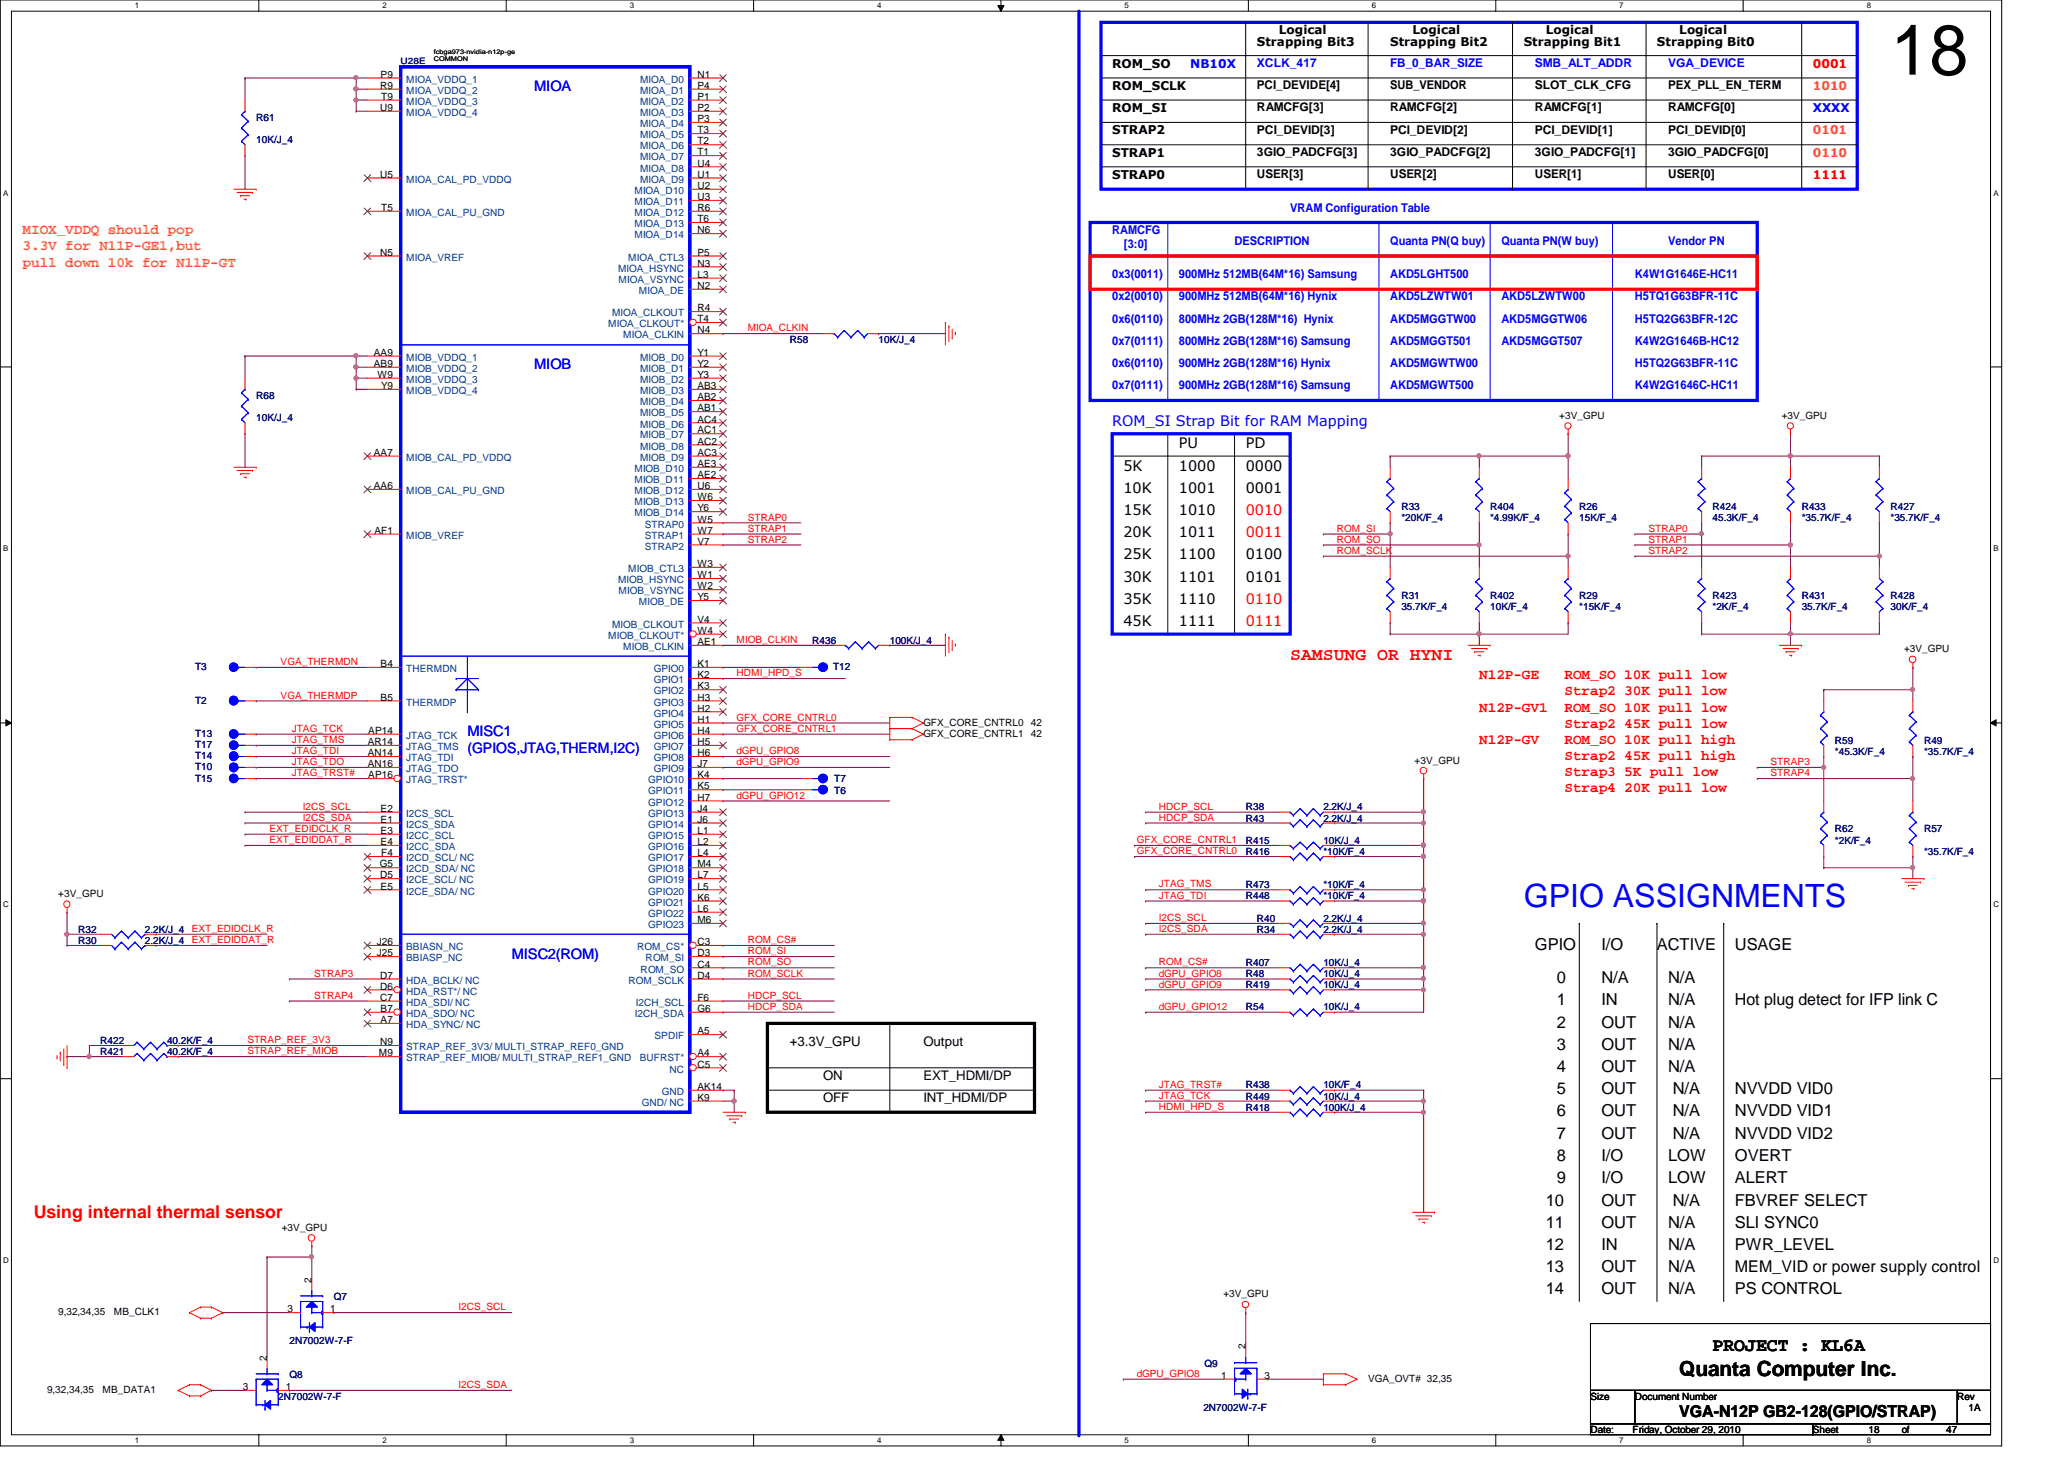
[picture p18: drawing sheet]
<svg xmlns="http://www.w3.org/2000/svg" width="297mm" height="210mm" viewBox="0 0 297 210" stroke-linecap="round" stroke-linejoin="round" font-family="sans-serif">
<defs><g id="words">
<text font-size="10.2" x="272.1" y="10.8">18</text>
<text font-size="4.6" fill="#00f" x="219.3" y="130.6">GPIO ASSIGNMENTS</text>
<text font-size="3" x="241.7" y="198">Quanta Computer Inc.</text>
<text font-size="2.7" x="246.5" y="194.3">PROJECT : KL6A</text>
<g font-size="2.5" fill="#f00">
<text x="185.7" y="94.9">SAMSUNG OR HYNI</text>
<text x="4.9" y="175.2">Using internal thermal sensor</text>
</g>
<g font-size="2.4">
<text x="220.9" y="136.6">GPIO</text>
<text x="230.5" y="136.6">I/O</text>
<text x="238.5" y="136.6">ACTIVE</text>
<text x="249.7" y="136.6">USAGE</text>
<text x="224.1" y="141.4">0</text>
<text x="230.5" y="141.4">N/A</text>
<text x="240.1" y="141.4">N/A</text>
<text x="224.1" y="147.8">2</text>
<text x="224.1" y="144.6">1</text>
<text x="230.5" y="144.6">IN</text>
<text x="230.5" y="147.8">OUT</text>
<text x="240.1" y="144.6">N/A</text>
<text x="240.1" y="147.8">N/A</text>
<text x="249.7" y="144.6">Hot plug detect for IFP link C</text>
<text x="224.1" y="154.2">4</text>
<text x="224.1" y="151">3</text>
<text x="230.5" y="154.2">OUT</text>
<text x="230.5" y="151">OUT</text>
<text x="240.1" y="151">N/A</text>
<text x="240.1" y="154.2">N/A</text>
<text x="224.1" y="157.4">5</text>
<text x="224.1" y="160.6">6</text>
<text x="230.5" y="157.4">OUT</text>
<text x="230.5" y="160.6">OUT</text>
<text x="240.7" y="157.4">N/A</text>
<text x="240.7" y="160.6">N/A</text>
<text x="249.7" y="157.4">NVVDD VID0</text>
<text x="249.7" y="160.6">NVVDD VID1</text>
<text x="224.1" y="163.8">7</text>
<text x="224.1" y="167">8</text>
<text x="230.5" y="163.8">OUT</text>
<text x="230.5" y="167">I/O</text>
<text x="240.1" y="167">LOW</text>
<text x="240.7" y="163.8">N/A</text>
<text x="249.7" y="163.8">NVVDD VID2</text>
<text x="249.7" y="167">OVERT</text>
<text x="222.5" y="173.4">10</text>
<text x="224.1" y="170.2">9</text>
<text x="230.5" y="170.2">I/O</text>
<text x="230.5" y="173.4">OUT</text>
<text x="240.1" y="170.2">LOW</text>
<text x="240.7" y="173.4">N/A</text>
<text x="249.7" y="170.2">ALERT</text>
<text x="249.7" y="173.4">FBVREF SELECT</text>
<text x="222.5" y="176.6">11</text>
<text x="222.5" y="179.8">12</text>
<text x="230.5" y="179.8">IN</text>
<text x="230.5" y="176.6">OUT</text>
<text x="240.1" y="179.8">N/A</text>
<text x="240.1" y="176.6">N/A</text>
<text x="249.7" y="176.6">SLI SYNC0</text>
<text x="249.7" y="179.8">PWR_LEVEL</text>
<text x="222.5" y="183">13</text>
<text x="230.5" y="183">OUT</text>
<text x="240.1" y="183">N/A</text>
<text x="222.5" y="186.2">14</text>
<text x="230.5" y="186.2">OUT</text>
<text x="240.1" y="186.2">N/A</text>
<text x="249.7" y="186.2">PS CONTROL</text>
<text x="241.7" y="203.8">VGA-N12P GB2-128(GPIO/STRAP)</text>
</g>
<text font-size="2.3" x="249.7" y="183">MEM_VID or power supply control</text>
<g font-size="2.1" fill="#00f">
<text x="76.9" y="13.1">MIOA</text>
<text x="76.9" y="53.1">MIOB</text>
<text x="160.1" y="61.3">ROM_SI Strap Bit for RAM Mapping</text>
<text x="67.3" y="105.9">MISC1</text>
<text x="67.3" y="108.4">(GPIOS,JTAG,THERM,I2C)</text>
<text x="73.7" y="137.9">MISC2(ROM)</text>
</g>
<g font-size="2.1" fill="#ff8000">
<text x="3.3" y="33.7">MIOX_VDDQ should pop</text>
<text x="3.3" y="36">3.3V for N11P-GE1,but</text>
<text x="3.3" y="38.4">pull down 10k for N11P-GT</text>
</g>
<g font-size="2.1">
<text x="169.7" y="64.5">PU</text>
<text x="179.3" y="64.5">PD</text>
<text x="161.7" y="67.7">5K</text>
<text x="161.7" y="70.9">10K</text>
<text x="169.7" y="67.7">1000</text>
<text x="169.7" y="70.9">1001</text>
<text x="179.3" y="67.7">0000</text>
<text x="179.3" y="70.9">0001</text>
<text x="161.7" y="74.1">15K</text>
<text x="161.7" y="77.3">20K</text>
<text x="169.7" y="77.3">1011</text>
<text x="169.7" y="74.1">1010</text>
<text x="161.7" y="80.5">25K</text>
<text x="161.7" y="83.7">30K</text>
<text x="169.7" y="80.5">1100</text>
<text x="169.7" y="83.7">1101</text>
<text x="179.3" y="80.5">0100</text>
<text x="179.3" y="83.7">0101</text>
<text x="161.7" y="86.9">35K</text>
<text x="169.7" y="86.9">1110</text>
<text x="161.7" y="90.1">45K</text>
<text x="169.7" y="90.1">1111</text>
</g>
<g font-size="2.1" fill="#f00">
<text x="179.3" y="77.3">0011</text>
<text x="179.3" y="74.1">0010</text>
<text x="179.3" y="86.9">0110</text>
<text x="179.3" y="90.1">0111</text>
<text x="212.9" y="97.7">N12P-GE</text>
<text x="225.2" y="97.7">ROM_SO 10K pull low</text>
<text x="225.2" y="100">Strap2 30K pull low</text>
<text x="212.9" y="102.4">N12P-GV1</text>
<text x="212.9" y="107">N12P-GV</text>
<text x="225.2" y="102.4">ROM_SO 10K pull low</text>
<text x="225.2" y="104.7">Strap2 45K pull low</text>
<text x="225.2" y="107">ROM_SO 10K pull high</text>
<text x="225.2" y="109.3">Strap2 45K pull high</text>
<text x="225.2" y="111.7">Strap3 5K pull low</text>
<text x="225.2" y="114">Strap4 20K pull low</text>
</g>
<g font-size="1.9">
<text x="113.7" y="150.5">+3.3V_GPU</text>
<text x="118.4" y="155.3">ON</text>
<text x="132.9" y="155.3">EXT_HDMI/DP</text>
<text x="132.9" y="150.5">Output</text>
<text x="118.4" y="158.5">OFF</text>
<text x="132.9" y="158.5">INT_HDMI/DP</text>
</g>
<g font-size="1.7">
<text x="184.1" y="5">Logical</text>
<text x="203.3" y="5">Logical</text>
<text x="222.5" y="5">Logical</text>
<text x="241.7" y="5">Logical</text>
<text x="160.1" y="9.7">ROM_SO</text>
<text x="180.9" y="6.6">Strapping Bit3</text>
<text x="200.1" y="6.6">Strapping Bit2</text>
<text x="219.3" y="6.6">Strapping Bit1</text>
<text x="238.5" y="6.6">Strapping Bit0</text>
<text x="160.1" y="13">ROM_SCLK</text>
<text x="160.1" y="16.1">ROM_SI</text>
<text x="180.9" y="16">RAMCFG[3]</text>
<text x="180.9" y="12.8">PCI_DEVIDE[4]</text>
<text x="200.1" y="12.8">SUB_VENDOR</text>
<text x="200.1" y="16">RAMCFG[2]</text>
<text x="220.9" y="12.8">SLOT_CLK_CFG</text>
<text x="220.9" y="16">RAMCFG[1]</text>
<text x="240.1" y="12.8">PEX_PLL_EN_TERM</text>
<text x="240.1" y="16">RAMCFG[0]</text>
<text x="160.1" y="22.6">STRAP1</text>
<text x="160.1" y="19.3">STRAP2</text>
<text x="180.9" y="19.2">PCI_DEVID[3]</text>
<text x="180.9" y="22.4">3GIO_PADCFG[3]</text>
<text x="200.1" y="22.4">3GIO_PADCFG[2]</text>
<text x="200.1" y="19.2">PCI_DEVID[2]</text>
<text x="220.9" y="22.4">3GIO_PADCFG[1]</text>
<text x="220.9" y="19.2">PCI_DEVID[1]</text>
<text x="240.1" y="19.2">PCI_DEVID[0]</text>
<text x="240.1" y="22.4">3GIO_PADCFG[0]</text>
<text x="160.1" y="25.7">STRAP0</text>
<text x="180.9" y="25.6">USER[3]</text>
<text x="200.1" y="25.6">USER[2]</text>
<text x="220.9" y="25.6">USER[1]</text>
<text x="240.1" y="25.6">USER[0]</text>
</g>
<g font-size="1.7" fill="#00f">
<text x="171.3" y="9.7">NB10X</text>
<text x="180.9" y="9.6">XCLK_417</text>
<text x="200.1" y="9.6">FB_0_BAR_SIZE</text>
<text x="220.9" y="9.6">SMB_ALT_ADDR</text>
<text x="240.1" y="9.6">VGA_DEVICE</text>
<text x="260.9" y="16.1">XXXX</text>
<text x="160.1" y="33.6">RAMCFG</text>
<text x="161.8" y="35.6">[3:0]</text>
<text x="177.7" y="35.2">DESCRIPTION</text>
<text x="185.7" y="30.4">VRAM Configuration Table</text>
<text x="200.1" y="35.2">Quanta PN(Q buy)</text>
<text x="216.1" y="35.2">Quanta PN(W buy)</text>
<text x="240.1" y="35.2">Vendor PN</text>
<text x="160.1" y="40">0x3(0011)</text>
<text x="169.7" y="40">900MHz 512MB(64M*16) Samsung</text>
<text x="200.1" y="40">AKD5LGHT500</text>
<text x="235.3" y="40">K4W1G1646E-HC11</text>
<text x="160.1" y="43.2">0x2(0010)</text>
<text x="160.1" y="46.4">0x6(0110)</text>
<text x="169.7" y="46.4">800MHz 2GB(128M*16) Hynix</text>
<text x="169.7" y="43.2">900MHz 512MB(64M*16) Hynix</text>
<text x="200.1" y="43.2">AKD5LZWTW01</text>
<text x="200.1" y="46.4">AKD5MGGTW00</text>
<text x="216.1" y="43.2">AKD5LZWTW00</text>
<text x="216.1" y="46.4">AKD5MGGTW06</text>
<text x="235.3" y="43.2">H5TQ1G63BFR-11C</text>
<text x="235.3" y="46.4">H5TQ2G63BFR-12C</text>
<text x="160.1" y="52.8">0x6(0110)</text>
<text x="160.1" y="49.6">0x7(0111)</text>
<text x="169.7" y="52.8">900MHz 2GB(128M*16) Hynix</text>
<text x="169.7" y="49.6">800MHz 2GB(128M*16) Samsung</text>
<text x="200.1" y="49.6">AKD5MGGT501</text>
<text x="200.1" y="52.8">AKD5MGWTW00</text>
<text x="216.1" y="49.6">AKD5MGGT507</text>
<text x="235.3" y="52.8">H5TQ2G63BFR-11C</text>
<text x="235.3" y="49.6">K4W2G1646B-HC12</text>
<text x="160.1" y="56">0x7(0111)</text>
<text x="169.7" y="56">900MHz 2GB(128M*16) Samsung</text>
<text x="200.1" y="56">AKD5MGWT500</text>
<text x="235.3" y="56">K4W2G1646C-HC11</text>
</g>
<g font-size="1.7" fill="#f00">
<text x="260.9" y="9.7">0001</text>
<text x="260.9" y="25.7">1111</text>
</g>
<g font-size="1.7" fill="#ff8000">
<text x="260.9" y="13">1010</text>
<text x="260.9" y="22.6">0110</text>
<text x="260.9" y="19.3">0101</text>
</g>
<g font-size="1.4">
<text x="54.8" y="11.2">P9</text>
<text x="100.4" y="11.2">N1</text>
<text x="54.7" y="12.8">R9</text>
<text x="54.7" y="16">U9</text>
<text x="54.9" y="14.4">T9</text>
<text x="100.4" y="12.8">P4</text>
<text x="100.4" y="14.4">P1</text>
<text x="100.4" y="16">P2</text>
<text x="100.4" y="17.6">P3</text>
<text x="100.4" y="19.2">T3</text>
<text x="100.4" y="20.8">T2</text>
<text x="100.4" y="22.4">T1</text>
<text x="100.4" y="24">U4</text>
<text x="54.7" y="25.6">U5</text>
<text x="100.4" y="25.6">U1</text>
<text x="100.4" y="27.2">U2</text>
<text x="100.4" y="28.8">U3</text>
<text x="54.9" y="30.4">T5</text>
<text x="100.4" y="30.4">R6</text>
<text x="100.4" y="32">T6</text>
<text x="100.4" y="33.6">N6</text>
<text x="54.7" y="36.8">N5</text>
<text x="100.4" y="36.8">P5</text>
<text x="100.4" y="38.4">N3</text>
<text x="100.4" y="40">L3</text>
<text x="100.4" y="41.6">N2</text>
<text x="100.4" y="44.8">R4</text>
<text x="100.4" y="46.4">T4</text>
<text x="100.4" y="48">N4</text>
<text x="53.8" y="51.2">AA9</text>
<text x="53.8" y="52.8">AB9</text>
<text x="100.4" y="51.2">Y1</text>
<text x="100.4" y="52.8">Y2</text>
<text x="54.3" y="54.4">W9</text>
<text x="54.9" y="56">Y9</text>
<text x="100.4" y="54.4">Y3</text>
<text x="100.4" y="56">AB3</text>
<text x="100.4" y="57.6">AB2</text>
<text x="100.4" y="59.2">AB1</text>
<text x="53.8" y="65.6">AA7</text>
<text x="100.4" y="60.8">AC4</text>
<text x="100.4" y="62.4">AC1</text>
<text x="100.4" y="64">AC2</text>
<text x="100.4" y="65.6">AC3</text>
<text x="224.4" y="60.2">+3V_GPU</text>
<text x="256.4" y="60.2">+3V_GPU</text>
<text x="53.8" y="70.4">AA6</text>
<text x="100.4" y="67.2">AE3</text>
<text x="100.4" y="68.8">AE2</text>
<text x="100.4" y="70.4">U6</text>
<text x="100.4" y="72">W6</text>
<text x="53.9" y="76.8">AF1</text>
<text x="100.4" y="73.6">Y6</text>
<text x="100.4" y="75.2">W5</text>
<text x="100.4" y="76.8">W7</text>
<text x="100.4" y="78.4">V7</text>
<text x="100.4" y="81.6">W3</text>
<text x="100.4" y="83.2">W1</text>
<text x="100.4" y="84.8">W2</text>
<text x="100.4" y="86.4">Y5</text>
<text x="100.4" y="89.6">V4</text>
<text x="54.8" y="96">B4</text>
<text x="100.4" y="91.2">W4</text>
<text x="100.4" y="92.8">AE1</text>
<text x="100.4" y="96">K1</text>
<text x="274" y="93.9">+3V_GPU</text>
<text x="54.8" y="100.8">B5</text>
<text x="100.4" y="97.6">K2</text>
<text x="100.4" y="99.2">K3</text>
<text x="100.4" y="100.8">H3</text>
<text x="52.9" y="107.2">AR14</text>
<text x="53" y="105.6">AP14</text>
<text x="100.4" y="102.4">H2</text>
<text x="100.4" y="104">H1</text>
<text x="100.4" y="105.6">H4</text>
<text x="100.4" y="107.2">H5</text>
<text x="132.9" y="104.4">GFX_CORE_CNTRL0</text>
<text x="132.9" y="106">GFX_CORE_CNTRL1</text>
<text x="148.4" y="104.4">42</text>
<text x="148.4" y="106">42</text>
<text x="52.9" y="108.8">AN14</text>
<text x="52.9" y="110.4">AN16</text>
<text x="53" y="112">AP16</text>
<text x="100.4" y="108.8">H6</text>
<text x="100.4" y="110.4">J7</text>
<text x="100.4" y="112">K4</text>
<text x="100.4" y="113.6">K5</text>
<text x="203.6" y="109.9">+3V_GPU</text>
<text x="54.8" y="116.8">E2</text>
<text x="54.8" y="118.4">E1</text>
<text x="54.8" y="120">E3</text>
<text x="100.4" y="115.2">H7</text>
<text x="100.4" y="116.8">J4</text>
<text x="100.4" y="118.4">J6</text>
<text x="100.4" y="120">L1</text>
<text x="54.6" y="124.8">G5</text>
<text x="54.8" y="121.6">E4</text>
<text x="54.9" y="123.2">F4</text>
<text x="100.4" y="121.6">L2</text>
<text x="100.4" y="123.2">L4</text>
<text x="100.4" y="124.8">M4</text>
<text x="8.4" y="129.1">+3V_GPU</text>
<text x="54.7" y="126.4">D5</text>
<text x="54.8" y="128">E5</text>
<text x="100.4" y="126.4">L7</text>
<text x="100.4" y="128">L5</text>
<text x="100.4" y="129.6">K6</text>
<text x="100.4" y="131.2">L6</text>
<text x="54.2" y="136">J26</text>
<text x="54.2" y="137.6">J25</text>
<text x="100.4" y="136">C3</text>
<text x="100.4" y="137.6">D3</text>
<text x="100.4" y="132.8">M6</text>
<text x="54.7" y="140.8">D7</text>
<text x="54.7" y="142.4">D6</text>
<text x="54.7" y="144">C7</text>
<text x="100.4" y="139.2">C4</text>
<text x="100.4" y="140.8">D4</text>
<text x="100.4" y="144">F6</text>
<text x="54.8" y="145.6">B7</text>
<text x="54.8" y="147.2">A7</text>
<text x="100.4" y="145.6">G6</text>
<text x="100.4" y="148.8">A5</text>
<text x="54.5" y="152">M9</text>
<text x="54.7" y="150.4">N9</text>
<text x="100.4" y="152">A4</text>
<text x="100.4" y="153.6">C5</text>
<text x="100.4" y="156.8">AK14</text>
<text x="100.4" y="158.4">K9</text>
<text x="40.6" y="177.1">+3V_GPU</text>
<text x="44.8" y="184.5" transform="rotate(-90 44.8 184.5)">2</text>
<text x="8.4" y="189.2">9,32,34,35</text>
<text x="16.4" y="189.2">MB_CLK1</text>
<text x="41.4" y="188.8">3</text>
<text x="47.5" y="188.8">1</text>
<text x="176.1" y="186.6">+3V_GPU</text>
<text x="38.4" y="195.7" transform="rotate(-90 38.4 195.7)">2</text>
<text x="179.2" y="194.1" transform="rotate(-90 179.2 194.1)">2</text>
<text x="6.8" y="200.4">9,32,34,35</text>
<text x="14.8" y="200.4">MB_DATA1</text>
<text x="35" y="200">3</text>
<text x="41.1" y="200">1</text>
<text x="175.8" y="198.4">1</text>
<text x="182" y="198.4">3</text>
<text x="196.9" y="198.8">VGA_OVT# 32,35</text>
<text x="228.9" y="201.4">Size</text>
<text x="235.3" y="201.4">Document Number</text>
<text x="281.7" y="201.4">Rev</text>
<text x="283.3" y="203">1A</text>
<text x="228.9" y="206.2">Date:</text>
<text x="234.9" y="206.2">Friday, October 29, 2010</text>
<text x="260.9" y="206.2">Sheet</text>
<text x="268.9" y="206.2">18</text>
<text x="273.7" y="206.2">of</text>
<text x="280.1" y="206.2">47</text>
</g>
<g font-size="1.4" fill="#004080">
<text x="58.5" y="11.9">MIOA_VDDQ_1</text>
<text x="92.1" y="11.9">MIOA_D0</text>
<text x="58.5" y="13.5">MIOA_VDDQ_2</text>
<text x="58.5" y="15.1">MIOA_VDDQ_3</text>
<text x="58.5" y="16.7">MIOA_VDDQ_4</text>
<text x="92.1" y="13.5">MIOA_D1</text>
<text x="92.1" y="15.1">MIOA_D2</text>
<text x="92.1" y="16.7">MIOA_D3</text>
<text x="92.1" y="18.3">MIOA_D4</text>
<text x="92.1" y="19.9">MIOA_D5</text>
<text x="92.1" y="21.5">MIOA_D6</text>
<text x="92.1" y="23.1">MIOA_D7</text>
<text x="58.5" y="26.3">MIOA_CAL_PD_VDDQ</text>
<text x="91.3" y="27.9">MIOA_D10</text>
<text x="91.3" y="29.5">MIOA_D11</text>
<text x="92.1" y="24.7">MIOA_D8</text>
<text x="92.1" y="26.3">MIOA_D9</text>
<text x="58.5" y="31.1">MIOA_CAL_PU_GND</text>
<text x="91.3" y="31.1">MIOA_D12</text>
<text x="91.3" y="32.7">MIOA_D13</text>
<text x="91.3" y="34.3">MIOA_D14</text>
<text x="58.5" y="37.5">MIOA_VREF</text>
<text x="88.9" y="39.1">MIOA_HSYNC</text>
<text x="89" y="40.7">MIOA_VSYNC</text>
<text x="90.4" y="37.5">MIOA_CTL3</text>
<text x="87.5" y="47.1">MIOA_CLKOUT*</text>
<text x="88.1" y="45.5">MIOA_CLKOUT</text>
<text x="91.9" y="42.3">MIOA_DE</text>
<text x="58.5" y="51.9">MIOB_VDDQ_1</text>
<text x="58.5" y="53.5">MIOB_VDDQ_2</text>
<text x="89.7" y="48.7">MIOA_CLKIN</text>
<text x="92.1" y="51.9">MIOB_D0</text>
<text x="92.1" y="53.5">MIOB_D1</text>
<text x="58.5" y="55.1">MIOB_VDDQ_3</text>
<text x="58.5" y="56.7">MIOB_VDDQ_4</text>
<text x="92.1" y="55.1">MIOB_D2</text>
<text x="92.1" y="56.7">MIOB_D3</text>
<text x="92.1" y="58.3">MIOB_D4</text>
<text x="92.1" y="59.9">MIOB_D5</text>
<text x="92.1" y="61.5">MIOB_D6</text>
<text x="92.1" y="63.1">MIOB_D7</text>
<text x="92.1" y="64.7">MIOB_D8</text>
<text x="58.5" y="66.3">MIOB_CAL_PD_VDDQ</text>
<text x="58.5" y="71.1">MIOB_CAL_PU_GND</text>
<text x="91.3" y="67.9">MIOB_D10</text>
<text x="91.3" y="69.5">MIOB_D11</text>
<text x="91.3" y="71.1">MIOB_D12</text>
<text x="92.1" y="66.3">MIOB_D9</text>
<text x="58.5" y="77.5">MIOB_VREF</text>
<text x="91.3" y="72.7">MIOB_D13</text>
<text x="91.3" y="74.3">MIOB_D14</text>
<text x="92.8" y="75.9">STRAP0</text>
<text x="92.8" y="77.5">STRAP1</text>
<text x="88.9" y="83.9">MIOB_HSYNC</text>
<text x="90.4" y="82.3">MIOB_CTL3</text>
<text x="92.8" y="79.1">STRAP2</text>
<text x="89" y="85.5">MIOB_VSYNC</text>
<text x="91.9" y="87.1">MIOB_DE</text>
<text x="87.5" y="91.9">MIOB_CLKOUT*</text>
<text x="88.1" y="90.3">MIOB_CLKOUT</text>
<text x="89.7" y="93.5">MIOB_CLKIN</text>
<text x="58.5" y="96.7">THERMDN</text>
<text x="58.5" y="101.5">THERMDP</text>
<text x="94.1" y="96.7">GPIO0</text>
<text x="94.1" y="98.3">GPIO1</text>
<text x="94.1" y="99.9">GPIO2</text>
<text x="94.1" y="101.5">GPIO3</text>
<text x="58.5" y="106.3">JTAG_TCK</text>
<text x="58.5" y="107.9">JTAG_TMS</text>
<text x="94.1" y="103.1">GPIO4</text>
<text x="94.1" y="104.7">GPIO5</text>
<text x="94.1" y="106.3">GPIO6</text>
<text x="94.1" y="107.9">GPIO7</text>
<text x="58.5" y="109.5">JTAG_TDI</text>
<text x="58.5" y="111.1">JTAG_TDO</text>
<text x="58.5" y="112.7">JTAG_TRST*</text>
<text x="93.3" y="112.7">GPIO10</text>
<text x="94.1" y="109.5">GPIO8</text>
<text x="94.1" y="111.1">GPIO9</text>
<text x="58.5" y="117.5">I2CS_SCL</text>
<text x="58.5" y="119.1">I2CS_SDA</text>
<text x="93.3" y="114.3">GPIO11</text>
<text x="93.3" y="115.9">GPIO12</text>
<text x="93.3" y="117.5">GPIO13</text>
<text x="93.3" y="119.1">GPIO14</text>
<text x="58.5" y="120.7">I2CC_SCL</text>
<text x="58.5" y="122.3">I2CC_SDA</text>
<text x="58.5" y="123.9">I2CD_SCL/ NC</text>
<text x="58.5" y="125.5">I2CD_SDA/ NC</text>
<text x="93.3" y="120.7">GPIO15</text>
<text x="93.3" y="122.3">GPIO16</text>
<text x="93.3" y="123.9">GPIO17</text>
<text x="93.3" y="125.5">GPIO18</text>
<text x="58.5" y="127.1">I2CE_SCL/ NC</text>
<text x="58.5" y="128.7">I2CE_SDA/ NC</text>
<text x="93.3" y="127.1">GPIO19</text>
<text x="93.3" y="128.7">GPIO20</text>
<text x="93.3" y="130.3">GPIO21</text>
<text x="93.3" y="131.9">GPIO22</text>
<text x="58.5" y="136.7">BBIASN_NC</text>
<text x="91.7" y="136.7">ROM_CS*</text>
<text x="93.3" y="133.5">GPIO23</text>
<text x="58.5" y="138.3">BBIASP_NC</text>
<text x="58.5" y="141.5">HDA_BCLK/ NC</text>
<text x="58.5" y="143.1">HDA_RST*/ NC</text>
<text x="90.5" y="141.5">ROM_SCLK</text>
<text x="92.2" y="139.9">ROM_SO</text>
<text x="92.9" y="138.3">ROM_SI</text>
<text x="58.5" y="144.7">HDA_SDI/ NC</text>
<text x="58.5" y="146.3">HDA_SDO/ NC</text>
<text x="58.5" y="147.9">HDA_SYNC/ NC</text>
<text x="91.4" y="146.3">I2CH_SDA</text>
<text x="91.5" y="144.7">I2CH_SCL</text>
<text x="94.2" y="149.5">SPDIF</text>
<text x="58.5" y="151.1">STRAP_REF_3V3/ MULTI_STRAP_REF0_GND</text>
<text x="58.5" y="152.7">STRAP_REF_MIOB/ MULTI_STRAP_REF1_GND</text>
<text x="92.1" y="152.7">BUFRST*</text>
<text x="96.3" y="154.3">NC</text>
<text x="92.4" y="159.1">GND/ NC</text>
<text x="95.2" y="157.5">GND</text>
</g>
<g font-size="1.4" fill="#000080">
<text x="36.9" y="17.4">R61</text>
<text x="36.9" y="20.6">10K/J_4</text>
<text x="113.7" y="49.4">R58</text>
<text x="126.4" y="49.4">10K/J_4</text>
<text x="36.9" y="57.4">R68</text>
<text x="36.9" y="60.6">10K/J_4</text>
<text x="201.7" y="73.4">R33</text>
<text x="201.7" y="75">*20K/F_4</text>
<text x="214.5" y="73.4">R404</text>
<text x="214.5" y="75">*4.99K/F_4</text>
<text x="227.3" y="73.4">R26</text>
<text x="227.3" y="75">15K/F_4</text>
<text x="246.5" y="73.4">R424</text>
<text x="246.5" y="75">45.3K/F_4</text>
<text x="259.3" y="73.4">R433</text>
<text x="259.3" y="75">*35.7K/F_4</text>
<text x="272.1" y="73.4">R427</text>
<text x="272.1" y="75">*35.7K/F_4</text>
<text x="201.7" y="86.2">R31</text>
<text x="201.7" y="87.8">35.7K/F_4</text>
<text x="214.5" y="86.2">R402</text>
<text x="214.5" y="87.8">10K/F_4</text>
<text x="227.3" y="86.2">R29</text>
<text x="227.3" y="87.8">*15K/F_4</text>
<text x="246.5" y="86.2">R423</text>
<text x="246.5" y="87.8">*2K/F_4</text>
<text x="259.3" y="86.2">R431</text>
<text x="259.3" y="87.8">35.7K/F_4</text>
<text x="272.1" y="86.2">R428</text>
<text x="272.1" y="87.8">30K/F_4</text>
<text x="116.9" y="92.6">R436</text>
<text x="128.1" y="92.6">100K/J_4</text>
<text x="28.1" y="101.2">T2</text>
<text x="28.1" y="96.4">T3</text>
<text x="119.9" y="96.4">T12</text>
<text x="28.1" y="106">T13</text>
<text x="28.1" y="107.6">T17</text>
<text x="264.1" y="107">R59</text>
<text x="276.9" y="107">R49</text>
<text x="28.1" y="109.2">T14</text>
<text x="28.1" y="110.8">T10</text>
<text x="28.1" y="112.4">T15</text>
<text x="120.1" y="112.6">T7</text>
<text x="264.1" y="108.6">*45.3K/F_4</text>
<text x="276.9" y="108.6">*35.7K/F_4</text>
<text x="120.1" y="114.2">T6</text>
<text x="179.3" y="116.6">R38</text>
<text x="179.3" y="118.2">R43</text>
<text x="190.5" y="116.6">2.2K/J_4</text>
<text x="190.5" y="118.2">2.2K/J_4</text>
<text x="264.1" y="119.8">R62</text>
<text x="276.9" y="119.8">R57</text>
<text x="179.3" y="121.4">R415</text>
<text x="179.3" y="123">R416</text>
<text x="190.5" y="121.4">10K/J_4</text>
<text x="190.5" y="123">*10K/F_4</text>
<text x="264.1" y="121.4">*2K/F_4</text>
<text x="276.9" y="123">*35.7K/F_4</text>
<text x="179.3" y="127.8">R473</text>
<text x="179.3" y="129.4">R448</text>
<text x="190.5" y="127.8">*10K/F_4</text>
<text x="190.5" y="129.4">*10K/F_4</text>
<text x="11.3" y="134.2">R32</text>
<text x="11.3" y="135.8">R30</text>
<text x="20.9" y="134.2">2.2K/J_4</text>
<text x="20.9" y="135.8">2.2K/J_4</text>
<text x="180.9" y="132.6">R40</text>
<text x="180.9" y="134.2">R34</text>
<text x="190.5" y="132.6">2.2K/J_4</text>
<text x="190.5" y="134.2">2.2K/J_4</text>
<text x="179.3" y="140.6">R48</text>
<text x="179.3" y="142.2">R419</text>
<text x="179.3" y="139">R407</text>
<text x="190.5" y="140.6">10K/J_4</text>
<text x="190.5" y="142.2">10K/J_4</text>
<text x="190.5" y="139">10K/J_4</text>
<text x="179.3" y="145.4">R54</text>
<text x="190.5" y="145.4">10K/J_4</text>
<text x="14.4" y="150.2">R422</text>
<text x="14.4" y="151.8">R421</text>
<text x="24" y="150.2">40.2K/F_4</text>
<text x="24" y="151.8">40.2K/F_4</text>
<text x="179.3" y="156.6">R438</text>
<text x="179.3" y="158.2">R449</text>
<text x="179.3" y="159.8">R418</text>
<text x="190.5" y="156.6">10K/F_4</text>
<text x="190.5" y="158.2">10K/J_4</text>
<text x="190.5" y="159.8">100K/J_4</text>
<text x="48" y="187">Q7</text>
<text x="41.7" y="193.4">2N7002W-7-F</text>
<text x="173.4" y="196.6">Q9</text>
<text x="40" y="201.4">2N7002W-7-F</text>
<text x="41.7" y="198.2">Q8</text>
<text x="173.2" y="203">2N7002W-7-F</text>
</g>
<g font-size="1.4" fill="#f00">
<text x="107.6" y="47.7">MIOA_CLKIN</text>
<text x="107.6" y="74.9">STRAP0</text>
<text x="107.6" y="76.5">STRAP1</text>
<text x="192.4" y="76.5">ROM_SI</text>
<text x="237.2" y="76.5">STRAP0</text>
<text x="107.6" y="78.1">STRAP2</text>
<text x="192.4" y="78.1">ROM_SO</text>
<text x="192.4" y="79.7">ROM_SCLK</text>
<text x="237.2" y="78.1">STRAP1</text>
<text x="237.2" y="79.7">STRAP2</text>
<text x="40.4" y="95.7">VGA_THERMDN</text>
<text x="106" y="92.5">MIOB_CLKIN</text>
<text x="40.4" y="100.5">VGA_THERMDP</text>
<text x="106" y="97.3">HDMI_HPD_S</text>
<text x="42" y="105.3">JTAG_TCK</text>
<text x="42" y="106.9">JTAG_TMS</text>
<text x="106" y="105.3">GFX_CORE_CNTRL1</text>
<text x="106" y="103.7">GFX_CORE_CNTRL0</text>
<text x="42" y="111.7">JTAG_TRST#</text>
<text x="42" y="108.5">JTAG_TDI</text>
<text x="42" y="110.1">JTAG_TDO</text>
<text x="106" y="110.1">dGPU_GPIO9</text>
<text x="106" y="108.5">dGPU_GPIO8</text>
<text x="254.8" y="110.1">STRAP3</text>
<text x="254.8" y="111.7">STRAP4</text>
<text x="38.8" y="119.7">EXT_EDIDCLK_R</text>
<text x="43.6" y="116.5">I2CS_SCL</text>
<text x="43.6" y="118.1">I2CS_SDA</text>
<text x="106" y="114.9">dGPU_GPIO12</text>
<text x="166.8" y="118.1">HDCP_SDA</text>
<text x="166.8" y="116.5">HDCP_SCL</text>
<text x="38.8" y="121.3">EXT_EDIDDAT_R</text>
<text x="163.6" y="122.9">GFX_CORE_CNTRL0</text>
<text x="163.6" y="121.3">GFX_CORE_CNTRL1</text>
<text x="166.8" y="127.7">JTAG_TMS</text>
<text x="166.8" y="129.3">JTAG_TDI</text>
<text x="27.6" y="134.1">EXT_EDIDCLK_R</text>
<text x="27.6" y="135.7">EXT_EDIDDAT_R</text>
<text x="107.6" y="137.3">ROM_SI</text>
<text x="107.6" y="135.7">ROM_CS#</text>
<text x="166.8" y="132.5">I2CS_SCL</text>
<text x="166.8" y="134.1">I2CS_SDA</text>
<text x="45.2" y="143.7">STRAP4</text>
<text x="45.2" y="140.5">STRAP3</text>
<text x="107.6" y="138.9">ROM_SO</text>
<text x="107.6" y="140.5">ROM_SCLK</text>
<text x="107.6" y="143.7">HDCP_SCL</text>
<text x="166.8" y="138.9">ROM_CS#</text>
<text x="166.8" y="140.5">dGPU_GPIO8</text>
<text x="166.8" y="142.1">dGPU_GPIO9</text>
<text x="107.6" y="145.3">HDCP_SDA</text>
<text x="166.8" y="145.3">dGPU_GPIO12</text>
<text x="35.6" y="151.7">STRAP_REF_MIOB</text>
<text x="35.6" y="150.1">STRAP_REF_3V3</text>
<text x="166.8" y="158.1">JTAG_TCK</text>
<text x="166.8" y="159.7">HDMI_HPD_S</text>
<text x="166.8" y="156.5">JTAG_TRST#</text>
<text x="66" y="188.5">I2CS_SCL</text>
<text x="66" y="199.7">I2CS_SDA</text>
<text x="163.6" y="198.1">dGPU_GPIO8</text>
</g>
<text font-size="1.3" fill="#000080" x="57.7" y="9.2">U28E</text>
<g font-size="1.1">
<text x="19.4" y="1.1">1</text>
<text x="55" y="1.1">2</text>
<text x="90.6" y="1.1">3</text>
<text x="126.2" y="1.1">4</text>
<text x="161.8" y="1.1">5</text>
<text x="197.4" y="1.1">6</text>
<text x="233" y="1.1">7</text>
<text x="268.6" y="1.1">8</text>
<text x=".5" y="28.2">A</text>
<text x="286.9" y="28.2">A</text>
<text x=".5" y="79.3">B</text>
<text x="286.9" y="79.3">B</text>
<text x=".5" y="130.6">C</text>
<text x="286.9" y="130.6">C</text>
<text x=".5" y="181.7">D</text>
<text x="286.9" y="181.7">D</text>
<text x="19.4" y="207.6">1</text>
<text x="55" y="207.6">2</text>
<text x="90.6" y="207.6">3</text>
<text x="126.2" y="207.6">4</text>
<text x="161.8" y="207.6">5</text>
<text x="197.4" y="207.6">6</text>
<text x="233" y="207.6">7</text>
<text x="268.6" y="207.6">8</text>
</g>
<g font-size=".9">
<text x="62.4" y="8.8">COMMON</text>
<text x="62.4" y="7.7">fcbga973-nvidia-n12p-ge</text>
</g>
</g></defs>
<path d="M0 0h288.1v208h-288.1zM1.6 1.6h284.9v204.8h-284.9z" fill="none" stroke="#000" stroke-width=".14"/>
<g fill="#fff">
<path d="M19.4 .2h.6v1.2h-.6z"/>
<path d="M19.4 206.6h.6v1.2h-.6z"/>
</g>
<path d="M37.3 0v1.6M37.3 206.4v1.6" fill="none" stroke="#000" stroke-width=".14"/>
<g fill="#fff">
<path d="M55 .2h.6v1.2h-.6z"/>
<path d="M55 206.6h.6v1.2h-.6z"/>
</g>
<path d="M72.9 0v1.6M72.9 206.4v1.6" fill="none" stroke="#000" stroke-width=".14"/>
<g fill="#fff">
<path d="M90.6 .2h.6v1.2h-.6z"/>
<path d="M90.6 206.6h.6v1.2h-.6z"/>
</g>
<path d="M108.5 0v1.6M108.5 206.4v1.6" fill="none" stroke="#000" stroke-width=".14"/>
<g fill="#fff">
<path d="M126.2 .2h.6v1.2h-.6z"/>
<path d="M126.2 206.6h.6v1.2h-.6z"/>
</g>
<path d="M143.6 .8h.9l-.4 .8zM144.1 0v1.6M144.1 206.4l.4 .8h-.9zM144.1 206.4v1.6" fill="none" stroke="#000" stroke-width=".14"/>
<path d="M143.6 .8h.9l-.4 .8zM144.1 206.4l.4 .8h-.9z" fill="#000"/>
<g fill="#fff">
<path d="M161.8 .2h.6v1.2h-.6z"/>
<path d="M161.8 206.6h.6v1.2h-.6z"/>
</g>
<path d="M179.7 0v1.6M179.7 206.4v1.6" fill="none" stroke="#000" stroke-width=".14"/>
<g fill="#fff">
<path d="M197.4 .2h.6v1.2h-.6z"/>
<path d="M197.4 206.6h.6v1.2h-.6z"/>
</g>
<path d="M215.3 0v1.6M215.3 206.4v1.6" fill="none" stroke="#000" stroke-width=".14"/>
<g fill="#fff">
<path d="M233 .2h.6v1.2h-.6z"/>
<path d="M233 206.6h.6v1.2h-.6z"/>
</g>
<path d="M250.9 0v1.6M250.9 206.4v1.6" fill="none" stroke="#000" stroke-width=".14"/>
<g fill="#fff">
<path d="M268.6 .2h.6v1.2h-.6z"/>
<path d="M268.6 206.6h.6v1.2h-.6z"/>
<path d="M.5 27.2h.7v1.2h-.7z"/>
<path d="M286.9 27.2h.7v1.2h-.7z"/>
<path d="M.5 78.4h.7v1.1h-.7z"/>
<path d="M286.9 78.4h.7v1.1h-.7z"/>
</g>
<path d="M0 52.8h1.6M286.5 52.8h1.6" fill="none" stroke="#000" stroke-width=".14"/>
<g fill="#fff">
<path d="M.5 129.6h.7v1.2h-.7z"/>
<path d="M286.9 129.6h.8v1.2h-.8z"/>
</g>
<path d="M0 104h1.6M.8 103.5l.8 .5-.8 .4zM286.5 104l.8-.5v.9zM286.5 104h1.6" fill="none" stroke="#000" stroke-width=".14"/>
<path d="M.8 103.5l.8 .5-.8 .4zM286.5 104l.8-.5v.9z" fill="#000"/>
<g fill="#fff">
<path d="M.5 180.8h.7v1.1h-.7z"/>
<path d="M286.9 180.8h.8v1.1h-.8z"/>
</g>
<path d="M0 155.2h1.6M286.5 155.2h1.6" fill="none" stroke="#000" stroke-width=".14"/>
<path d="M35.3 11.2h.1M35.3 11.2v3.2M36.9 112h.1M36.9 112h16M105.7 158.4h.1M105.7 158.4v1.6" fill="none" stroke="#800040" stroke-width=".14"/>
<circle cx="105.6" cy="158.4" r=".31" fill="#f0f"/>
<circle cx="105.6" cy="158.4" r=".31" fill="none" stroke="#f0f" stroke-width=".14"/>
<path d="M51.3 11.2h.1M51.3 11.2v1.6M104.1 156.8h.1M104.1 156.8h1.6" fill="none" stroke="#800040" stroke-width=".14"/>
<circle cx="51.2" cy="12.8" r=".3" fill="#f0f"/>
<circle cx="51.2" cy="12.8" r=".3" fill="none" stroke="#f0f" stroke-width=".14"/>
<path d="M51.3 12.8h.1M51.3 12.8v1.6" fill="none" stroke="#800040" stroke-width=".14"/>
<circle cx="51.2" cy="14.4" r=".3" fill="#f0f"/>
<circle cx="51.2" cy="14.4" r=".3" fill="none" stroke="#f0f" stroke-width=".14"/>
<circle cx="51.2" cy="12.8" r=".3" fill="#f0f"/>
<circle cx="51.2" cy="12.8" r=".3" fill="none" stroke="#f0f" stroke-width=".14"/>
<path d="M51.3 14.4h.1M51.3 16h.1M51.3 12.8h.1M51.3 11.2h.1M51.3 14.4v1.6M51.3 16h1.6M51.3 14.4h1.6M51.3 12.8h1.6M51.3 11.2h1.6" fill="none" stroke="#800040" stroke-width=".14"/>
<circle cx="51.2" cy="11.2" r=".3" fill="#f0f"/>
<circle cx="51.2" cy="11.2" r=".3" fill="none" stroke="#f0f" stroke-width=".14"/>
<path d="M35.3 51.2h.1M35.3 51.2v3.2M51.3 51.2h.1M51.3 51.2v1.6" fill="none" stroke="#800040" stroke-width=".14"/>
<circle cx="51.2" cy="52.8" r=".3" fill="#f0f"/>
<circle cx="51.2" cy="52.8" r=".3" fill="none" stroke="#f0f" stroke-width=".14"/>
<path d="M51.3 52.8h.1M51.3 52.8v1.6" fill="none" stroke="#800040" stroke-width=".14"/>
<circle cx="51.2" cy="54.4" r=".3" fill="#f0f"/>
<circle cx="51.2" cy="54.4" r=".3" fill="none" stroke="#f0f" stroke-width=".14"/>
<circle cx="51.2" cy="52.8" r=".3" fill="#f0f"/>
<circle cx="51.2" cy="52.8" r=".3" fill="none" stroke="#f0f" stroke-width=".14"/>
<path d="M51.3 54.4h.1M51.3 56h.1M51.3 52.8h.1M51.3 51.2h.1M51.3 54.4v1.6M51.3 56h1.6M51.3 54.4h1.6M51.3 52.8h1.6M51.3 51.2h1.6" fill="none" stroke="#800040" stroke-width=".14"/>
<circle cx="51.2" cy="51.2" r=".3" fill="#f0f"/>
<circle cx="51.2" cy="51.2" r=".3" fill="none" stroke="#f0f" stroke-width=".14"/>
<g fill="none" stroke="#800040" stroke-width=".14">
<path d="M104.1 48h.1M104.1 48h14.3M126.4 48h.1M126.4 48h9.7M104.1 75.2h.1M104.1 76.8h.1M104.1 78.4h.1M104.1 75.2h11.2M104.1 76.8h11.2M104.1 78.4h11.2M104.1 96h.1M104.1 96h11.2"/>
<path d="M36.9 108.8h.1M36.9 105.6h.1M36.9 107.2h.1M36.9 110.4h.1M36.9 105.6h16M36.9 108.8h16M36.9 107.2h16M36.9 110.4h16M104.1 105.6h.1M104.1 110.4h.1M104.1 104h.1M104.1 108.8h.1"/>
<path d="M104.1 113.6h.1M104.1 105.6h24M104.1 108.8h24M104.1 110.4h24M104.1 104h24M104.1 113.6h11.2M35.3 120h.1M35.3 121.6h.1M35.3 120h17.6M35.3 121.6h17.6M104.1 137.6h.1M104.1 139.2h.1"/>
<path d="M104.1 137.6h16M104.1 139.2h16M204.9 128h.1M204.9 128v1.6M12.9 150.4h.1M12.9 150.4h4.7M12.9 150.4v1.6M25.7 152h.1M25.7 150.4h.1M25.7 150.4h27.2M25.7 152h27.2M104.1 140.8h.1"/>
<path d="M104.1 145.6h.1M104.1 144h.1M104.1 140.8h16M104.1 145.6h16M104.1 144h16"/>
</g>
<circle cx="204.8" cy="129.6" r=".31" fill="#f0f"/>
<circle cx="204.8" cy="129.6" r=".31" fill="none" stroke="#f0f" stroke-width=".14"/>
<g fill="none" stroke="#800040" stroke-width=".14">
<path d="M104.1 112h.1M104.1 112h11.2M164.9 128h.1M164.9 129.6h.1M164.9 128h19.2M164.9 129.6h19.2M192.1 129.6h.1M192.1 129.6h12.8M12.9 152h.1M12.9 152h4.7M104.1 158.4h1.6M105.7 158.4h.1"/>
<path d="M105.7 156.8h.1M105.7 156.8v1.6"/>
</g>
<circle cx="12.8" cy="152" r=".3" fill="#f0f"/>
<circle cx="12.8" cy="152" r=".3" fill="none" stroke="#f0f" stroke-width=".14"/>
<g fill="none" stroke="#800040" stroke-width=".14">
<path d="M190.5 76.8h.1M190.5 76.8h9.6M200.1 76.8h.1M200.1 65.6h.1M200.1 65.6v1.6M200.1 76.8v4.8M200.1 65.6h12.8M212.9 65.6h.1M212.9 65.6v1.6M225.7 65.6h.1M225.7 65.6v3.2M104.1 92.8h.1"/>
<path d="M104.1 92.8h16M200.1 91.2h.1M200.1 89.6h.1M200.1 89.6v1.6M212.9 89.6h.1M212.9 89.6v1.6h-12.8M225.7 89.6h.1M225.7 80h.1M225.7 80v1.6M225.7 89.6v1.6M9.6 152h.1M9.6 152h3.3"/>
</g>
<circle cx="200.1" cy="76.8" r=".3" fill="#f0f"/>
<circle cx="200.1" cy="76.8" r=".3" fill="none" stroke="#f0f" stroke-width=".14"/>
<path d="M212.9 91.2h.1M212.9 91.2v1.6" fill="none" stroke="#800040" stroke-width=".14"/>
<circle cx="212.8" cy="91.2" r=".3" fill="#f0f"/>
<circle cx="212.8" cy="91.2" r=".3" fill="none" stroke="#f0f" stroke-width=".14"/>
<path d="M190.5 78.4h.1M200.1 75.2h.1M200.1 75.2v1.6M212.9 75.2h.1M212.9 75.2v3.2h-22.4" fill="none" stroke="#800040" stroke-width=".14"/>
<circle cx="212.8" cy="78.4" r=".3" fill="#f0f"/>
<circle cx="212.8" cy="78.4" r=".3" fill="none" stroke="#f0f" stroke-width=".14"/>
<path d="M212.9 78.4h.1M212.9 78.4v3.2M212.9 91.2h.1M212.9 91.2h12.8" fill="none" stroke="#800040" stroke-width=".14"/>
<circle cx="212.8" cy="91.2" r=".3" fill="#f0f"/>
<circle cx="212.8" cy="91.2" r=".3" fill="none" stroke="#f0f" stroke-width=".14"/>
<path d="M235.3 76.8h.1M235.3 76.8h9.6M244.9 76.8h.1M244.9 76.8v4.8M270.5 65.6h.1M270.5 65.6v1.6M270.5 80h.1M270.5 80v1.6" fill="none" stroke="#800040" stroke-width=".14"/>
<circle cx="244.9" cy="76.8" r=".3" fill="#f0f"/>
<circle cx="244.9" cy="76.8" r=".3" fill="none" stroke="#f0f" stroke-width=".14"/>
<path d="M244.9 75.2h.1M244.9 75.2v1.6M244.9 89.6h.1M244.9 89.6v1.6M257.7 89.6h.1M257.7 91.2h.1M257.7 89.6v3.2" fill="none" stroke="#800040" stroke-width=".14"/>
<circle cx="257.7" cy="91.2" r=".31" fill="#f0f"/>
<circle cx="257.7" cy="91.2" r=".31" fill="none" stroke="#f0f" stroke-width=".14"/>
<path d="M244.9 65.6h.1M244.9 65.6v1.6M257.7 65.6h.1M257.7 65.6h12.8" fill="none" stroke="#800040" stroke-width=".14"/>
<circle cx="257.7" cy="65.6" r=".32" fill="#f0f"/>
<circle cx="257.7" cy="65.6" r=".32" fill="none" stroke="#f0f" stroke-width=".14"/>
<path d="M257.7 65.6h.1M257.7 65.6v1.6M36.9 96h.1M36.9 96h16M270.5 89.6h.1M270.5 89.6v1.6M36.9 100.8h.1M36.9 100.8h16M192.1 128h.1M192.1 128h12.8" fill="none" stroke="#800040" stroke-width=".14"/>
<circle cx="204.8" cy="128" r=".3" fill="#f0f"/>
<circle cx="204.8" cy="128" r=".3" fill="none" stroke="#f0f" stroke-width=".14"/>
<path d="M192.1 123.2h.1M192.1 123.2h12.8" fill="none" stroke="#800040" stroke-width=".14"/>
<circle cx="204.8" cy="123.2" r=".3" fill="#f0f"/>
<circle cx="204.8" cy="123.2" r=".3" fill="none" stroke="#f0f" stroke-width=".14"/>
<path d="M163.3 123.2h.1M163.3 121.6h.1M163.3 123.2h20.8M163.3 121.6h20.8M192.1 121.6h.1M192.1 121.6h12.8" fill="none" stroke="#800040" stroke-width=".14"/>
<circle cx="204.8" cy="121.6" r=".31" fill="#f0f"/>
<circle cx="204.8" cy="121.6" r=".31" fill="none" stroke="#f0f" stroke-width=".14"/>
<path d="M35.3 11.2h.1M35.3 11.2h16M35.3 51.2h.1M35.3 51.2h16M235.3 78.4h.1M235.3 78.4h22.4M257.7 78.4h.1M257.7 78.4v3.2M204.9 118.4h.1M204.9 118.4v3.2" fill="none" stroke="#800040" stroke-width=".14"/>
<circle cx="257.7" cy="78.4" r=".31" fill="#f0f"/>
<circle cx="257.7" cy="78.4" r=".31" fill="none" stroke="#f0f" stroke-width=".14"/>
<path d="M257.7 75.2h.1M257.7 75.2v3.2M235.3 80h.1M235.3 80h35.2" fill="none" stroke="#800040" stroke-width=".14"/>
<circle cx="270.5" cy="80" r=".3" fill="#f0f"/>
<circle cx="270.5" cy="80" r=".3" fill="none" stroke="#f0f" stroke-width=".14"/>
<path d="M212.9 65.6h.1M212.9 65.6h12.8M270.5 75.2h.1M270.5 75.2v4.8" fill="none" stroke="#800040" stroke-width=".14"/>
<circle cx="225.7" cy="65.6" r=".32" fill="#f0f"/>
<circle cx="225.7" cy="65.6" r=".32" fill="none" stroke="#f0f" stroke-width=".14"/>
<circle cx="212.8" cy="65.6" r=".31" fill="#f0f"/>
<circle cx="212.8" cy="65.6" r=".31" fill="none" stroke="#f0f" stroke-width=".14"/>
<path d="M190.5 80h.1M190.5 80h35.2" fill="none" stroke="#800040" stroke-width=".14"/>
<circle cx="225.7" cy="80" r=".31" fill="#f0f"/>
<circle cx="225.7" cy="80" r=".31" fill="none" stroke="#f0f" stroke-width=".14"/>
<path d="M225.7 76.8h.1M225.7 62.4h.1M225.7 62.4v3.2M225.7 76.8v3.2M244.9 65.6h.1M257.7 62.4h.1M257.7 62.4v3.2h-12.8M257.7 91.2h.1M257.7 91.2h12.8M204.9 121.6h.1M204.9 121.6v1.6" fill="none" stroke="#800040" stroke-width=".14"/>
<circle cx="204.8" cy="121.6" r=".31" fill="#f0f"/>
<circle cx="204.8" cy="121.6" r=".31" fill="none" stroke="#f0f" stroke-width=".14"/>
<g fill="none" stroke="#800040" stroke-width=".14">
<path d="M35.3 22.4h.1M35.3 22.4v4.8M35.3 62.4h.1M35.3 62.4v4.8M244.9 91.2h.1M244.9 91.2h12.8M35.3 116.8h.1M35.3 118.4h.1M35.3 116.8h17.6M35.3 118.4h17.6M192.1 118.4h.1M192.1 118.4h12.8"/>
<path d="M104.1 136h.1M104.1 136h16"/>
</g>
<circle cx="204.8" cy="118.4" r=".3" fill="#f0f"/>
<circle cx="204.8" cy="118.4" r=".3" fill="none" stroke="#f0f" stroke-width=".14"/>
<path d="M164.9 118.4h.1M164.9 116.8h.1M164.9 118.4h19.2M164.9 116.8h19.2M192.1 116.8h.1M192.1 116.8h12.8" fill="none" stroke="#800040" stroke-width=".14"/>
<circle cx="204.8" cy="116.8" r=".3" fill="#f0f"/>
<circle cx="204.8" cy="116.8" r=".3" fill="none" stroke="#f0f" stroke-width=".14"/>
<path d="M204.9 112h.1M204.9 116.8h.1M204.9 112v6.4M164.9 132.8h.1M164.9 134.4h.1M164.9 132.8h19.2M164.9 134.4h19.2M192.1 132.8h.1M192.1 134.4h.1M192.1 132.8h12.8M204.9 132.8h.1M204.9 132.8v1.6h-12.8" fill="none" stroke="#800040" stroke-width=".14"/>
<circle cx="204.8" cy="134.4" r=".3" fill="#f0f"/>
<circle cx="204.8" cy="134.4" r=".3" fill="none" stroke="#f0f" stroke-width=".14"/>
<circle cx="204.8" cy="132.8" r=".3" fill="#f0f"/>
<circle cx="204.8" cy="132.8" r=".3" fill="none" stroke="#f0f" stroke-width=".14"/>
<path d="M204.9 158.4h.1M204.9 158.4v1.6" fill="none" stroke="#800040" stroke-width=".14"/>
<circle cx="204.8" cy="158.4" r=".3" fill="#f0f"/>
<circle cx="204.8" cy="158.4" r=".3" fill="none" stroke="#f0f" stroke-width=".14"/>
<path d="M164.9 158.4h.1M164.9 158.4h19.2M192.1 158.4h.1M192.1 158.4h12.8M164.9 160h.1M164.9 160h19.2M192.1 160h.1M192.1 160h12.8M204.9 160h.1M204.9 160v14.4" fill="none" stroke="#800040" stroke-width=".14"/>
<circle cx="204.8" cy="160" r=".3" fill="#f0f"/>
<circle cx="204.8" cy="160" r=".3" fill="none" stroke="#f0f" stroke-width=".14"/>
<path d="M164.9 139.2h.1M164.9 139.2h19.2M192.1 139.2h.1M192.1 139.2h12.8M164.9 156.8h.1M164.9 156.8h19.2M192.1 156.8h.1M192.1 156.8h12.8" fill="none" stroke="#800040" stroke-width=".14"/>
<circle cx="204.8" cy="139.2" r=".3" fill="#f0f"/>
<circle cx="204.8" cy="139.2" r=".3" fill="none" stroke="#f0f" stroke-width=".14"/>
<path d="M128.1 92.8h.1M128.1 92.8h8M204.9 134.4h.1M204.9 134.4v4.8M164.9 140.8h.1M164.9 140.8h19.2M192.1 140.8h.1M192.1 140.8h12.8" fill="none" stroke="#800040" stroke-width=".14"/>
<circle cx="204.8" cy="140.8" r=".3" fill="#f0f"/>
<circle cx="204.8" cy="140.8" r=".3" fill="none" stroke="#f0f" stroke-width=".14"/>
<g fill="none" stroke="#800040" stroke-width=".14">
<path d="M204.9 140.8h.1M204.9 140.8v1.6M44.9 179.2h.1M44.9 179.2v4.8M32 188.8h.1M32 188.8h9.7M38.4 180.8h.1M38.4 180.8v14.4M38.4 180.8h6.5M44.9 180.8h.1M48 188.8h.1M48 188.8h25.7"/>
<path d="M30.4 200h.1M30.4 200h4.9M41.7 200h.1M41.7 200h32"/>
</g>
<circle cx="44.8" cy="180.8" r=".3" fill="#f0f"/>
<circle cx="44.8" cy="180.8" r=".3" fill="none" stroke="#f0f" stroke-width=".14"/>
<g fill="none" stroke="#800040" stroke-width=".14">
<path d="M9.6 136h.1M9.6 134.4h.1M9.6 136h4.8M9.6 134.4h4.8M22.4 134.4h.1M22.4 134.4h16M164.9 142.4h.1M164.9 142.4h19.2M192.1 142.4h.1M192.1 142.4h12.8M161.7 198.4h.1M161.7 198.4h14.4"/>
<path d="M179.3 188.8h.1M179.3 188.8v4.8M182.5 198.4h.1M182.5 198.4h8"/>
</g>
<circle cx="9.6" cy="134.4" r=".31" fill="#f0f"/>
<circle cx="9.6" cy="134.4" r=".31" fill="none" stroke="#f0f" stroke-width=".14"/>
<path d="M104.1 115.2h.1M104.1 115.2h24M9.6 134.4h.1M9.6 131.2h.1M9.6 131.2v4.8M22.4 136h.1M22.4 136h16M204.9 129.6h.1M204.9 129.6v3.2" fill="none" stroke="#800040" stroke-width=".14"/>
<circle cx="204.8" cy="129.6" r=".31" fill="#f0f"/>
<circle cx="204.8" cy="129.6" r=".31" fill="none" stroke="#f0f" stroke-width=".14"/>
<path d="M204.9 123.2h.1M204.9 123.2v4.8" fill="none" stroke="#800040" stroke-width=".14"/>
<circle cx="204.8" cy="123.2" r=".3" fill="#f0f"/>
<circle cx="204.8" cy="123.2" r=".3" fill="none" stroke="#f0f" stroke-width=".14"/>
<path d="M204.9 139.2h.1M204.9 139.2v1.6" fill="none" stroke="#800040" stroke-width=".14"/>
<circle cx="204.8" cy="139.2" r=".3" fill="#f0f"/>
<circle cx="204.8" cy="139.2" r=".3" fill="none" stroke="#f0f" stroke-width=".14"/>
<path d="M164.9 145.6h.1M164.9 145.6h19.2M192.1 145.6h.1M204.9 142.4h.1M204.9 142.4v3.2h-12.8" fill="none" stroke="#800040" stroke-width=".14"/>
<circle cx="204.8" cy="142.4" r=".3" fill="#f0f"/>
<circle cx="204.8" cy="142.4" r=".3" fill="none" stroke="#f0f" stroke-width=".14"/>
<path d="M104.1 97.6h.1M104.1 97.6h17.6M252.9 110.4h.1M252.9 110.4h9.6M262.5 110.4h.1M262.5 110.4v4.8M41.7 144h.1M41.7 140.8h.1M41.7 144h11.2M41.7 140.8h11.2" fill="none" stroke="#800040" stroke-width=".14"/>
<circle cx="262.5" cy="110.4" r=".3" fill="#f0f"/>
<circle cx="262.5" cy="110.4" r=".3" fill="none" stroke="#f0f" stroke-width=".14"/>
<path d="M262.5 108.8h.1M262.5 108.8v1.6M262.5 123.2h.1M262.5 123.2v1.6M275.3 123.2h.1M275.3 124.8h.1M275.3 123.2v3.2" fill="none" stroke="#800040" stroke-width=".14"/>
<circle cx="275.2" cy="124.8" r=".3" fill="#f0f"/>
<circle cx="275.2" cy="124.8" r=".3" fill="none" stroke="#f0f" stroke-width=".14"/>
<path d="M262.5 99.2h.1M262.5 99.2v1.6M275.3 99.2h.1M275.3 99.2v1.6M252.9 112h.1M252.9 112h22.4" fill="none" stroke="#800040" stroke-width=".14"/>
<circle cx="275.2" cy="112" r=".3" fill="#f0f"/>
<circle cx="275.2" cy="112" r=".3" fill="none" stroke="#f0f" stroke-width=".14"/>
<path d="M262.5 99.2h.1M275.3 96h.1M275.3 96v3.2h-12.8M275.3 108.8h.1M275.3 108.8v3.2" fill="none" stroke="#800040" stroke-width=".14"/>
<circle cx="275.2" cy="99.2" r=".3" fill="#f0f"/>
<circle cx="275.2" cy="99.2" r=".3" fill="none" stroke="#f0f" stroke-width=".14"/>
<path d="M275.3 112h.1M275.3 112v3.2M262.5 124.8h.1M262.5 124.8h12.8M204.9 156.8h.1M204.9 156.8v1.6" fill="none" stroke="#800040" stroke-width=".14"/>
<g fill="none" stroke="#f00" stroke-width=".14">
<path d="M33.7 27.2h3.2M34.1 27.7h2.3M34.6 28.2h.1M34.6 28.2h1.3M35.1 28.7h.3M35.4 28.7h.1M36.4 27.7h.1M36.9 27.2h.1M136.1 46.4h.1M136.1 46.4v3.2M136.6 46.9h.1M136.6 46.9v2.2"/>
<path d="M137 48.6h.1M137 47.4v1.2M137.5 47.8h.1M137.5 47.8v.4M33.7 67.2h3.2M34.1 67.7h2.3M34.6 68.2h.1M34.6 68.2h1.3M35.1 68.7h.3M35.4 68.7h.1M36.4 67.7h.1M36.9 67.2h.1"/>
<path d="M225.7 62.4h.1M225.7 61.8v.6M257.7 62.4h.1M257.7 61.8v.6M136.1 91.2h.1M136.1 91.2v3.2M136.6 91.7h.1M136.6 91.7v2.2M137 93.5h.1M137 92.2v1.3M137.5 92.7h.1M137.5 92.7v.3"/>
<path d="M211.3 92.8h3.2M211.7 93.3h2.3M212.2 93.8h.1M212.2 93.8h1.3M212.7 94.3h.3M213 94.3h.1M214 93.3h.1M214.5 92.8h.1M256.1 92.8h3.2M256.6 93.3h2.2M257 93.8h.1M257 93.8h1.3"/>
<path d="M257.5 94.3h.3M257.8 94.3h.1M258.8 93.3h.1M259.3 92.8h.1M275.3 96h.1M275.3 95.4v.6M128.1 104.8h.1M128.1 103.2h.1M128.1 106.4h.1M128.1 103.2h3.2M128.1 104.8h3.2M128.1 103.2v3.2"/>
<path d="M128.1 106.4h3.2M131.3 103.2h.1M131.3 104.8h.1M131.3 106.4h.1M131.3 103.2l1.6 .8M131.3 104.8l1.6 .8M132.9 104h.1M132.9 105.6h.1M132.9 104l-1.6 .8M132.9 105.6l-1.6 .8M204.9 112h.1M204.9 111.4v.6"/>
<path d="M9.6 131.2h.1M9.6 130.6v.6M273.7 126.4h3.2M274.1 126.9h2.3M274.7 127.4h.1M274.7 127.4h1.2M275.1 127.8h.4M275.5 127.8h.1M276.4 126.9h.1M276.9 126.4h.1M8.2 152.2h.1M8.2 151.8v.4"/>
<path d="M8.7 151.4h.1M8.7 151.4v1.3M9.2 153.2h.1M9.2 150.9v2.3M9.6 153.6h.1M9.6 150.4v3.2M44.9 179.2h.1M44.9 178.6v.6M104.1 160h3.2M104.6 160.5h2.2M105 161h.1M105 161h1.3"/>
<path d="M105.5 161.5h.3M105.8 161.5h.1M106.8 160.5h.1M107.3 160h.1M203.3 174.4h3.2M203.7 174.9h2.3M204.2 175.4h.1M204.2 175.4h1.3M204.7 175.9h.3M205 175.9h.1M206 174.9h.1M206.5 174.4h.1"/>
<path d="M27.3 188.8h.1M27.3 199.2h.1M27.3 188.8l1.6 .9M27.3 199.2h1.6M27.3 199.2l-1.6 .8M28.9 188h.1M28.9 189.7h.1M28.9 199.2h.1M28.9 188h1.5M28.9 188l-1.6 .8M28.9 189.7h1.5M28.9 199.2l1.5 .8"/>
<path d="M30.4 188h.1M30.4 189.7h.1M30.4 188l1.6 .8M32 188.8h.1M32 188.8l-1.6 .9M179.3 188.8h.1M179.3 188.2v.6M190.5 197.7h.1M190.5 199.2h.1M190.5 199.2h3.2M190.5 197.7h3.2M190.5 197.7v1.5"/>
<path d="M193.7 199.2h.1M193.7 197.7h.1M193.7 197.7l1.6 .7M195.3 198.4h.1M195.3 198.4l-1.6 .8M25.7 200h.1M25.7 200l1.6 .8M27.3 200.8h.1M27.3 200.8h1.6M28.9 200.8h.1M30.4 200h.1M30.4 200l-1.5 .8"/>
<circle cx="225.6" cy="61.3" r=".45"/>
<circle cx="257.7" cy="61.3" r=".45"/>
<circle cx="275.2" cy="94.9" r=".47"/>
<circle cx="204.8" cy="110.9" r=".47"/>
<circle cx="9.6" cy="130.1" r=".46"/>
<circle cx="44.8" cy="178.1" r=".47"/>
<circle cx="179.2" cy="187.7" r=".46"/>
</g>
<path d="M227.3 132.8h.1M227.3 132.8v54.4M238.5 132.8h.1M238.5 132.8v54.4M248.1 132.8h.1M248.1 132.8v54.4M228.9 190.4h57.6v9.6h-57.6zM228.9 200h6.4v4.9h-6.4zM228.9 204.9h32v1.5h-32zM235.3 200h46.4v4.9h-46.4zM260.9 204.9h25.6v1.5h-25.6zM281.7 200h4.8v4.9h-4.8z" fill="none" stroke="#000" stroke-width=".14"/>
<path d="M155.3 1.6v204.8" fill="none" stroke="#00f" stroke-width=".47"/>
<circle cx="155.3" cy="206.4" r=".23" fill="#00f"/>
<g fill="none" stroke="#000" stroke-width=".14">
<path d="M158.5 8h.1M158.5 8h108.8M158.5 11.2h108.8M158.5 14.4h108.8M158.5 17.6h108.8M179.3 3.2v24M196.9 3.2v24M217.7 3.2v24M236.9 3.2v24M259.3 3.2v24M267.3 11.2h.1M267.3 14.4h.1"/>
<path d="M267.3 17.6h.1M158.5 20.8h108.8M158.5 24h108.8M179.3 27.2h.1M196.9 27.2h.1M217.7 27.2h.1M236.9 27.2h.1M259.3 27.2h.1M267.3 20.8h.1M267.3 24h.1M160.1 65.6h25.6M168.1 62.4v28.8"/>
<path d="M177.7 62.4v28.8M185.7 65.6h.1M168.1 91.2h.1M177.7 91.2h.1"/>
</g>
<path d="M158.5 3.2h108.8v24h-108.8zM156.9 32h96v25.6h-96zM156.9 36.8h96M160.1 62.4h25.6v28.8h-25.6z" fill="none" stroke="#00f" stroke-width=".47"/>
<path d="M168.1 32v25.6M214.5 32v25.6M232.1 32v25.6M168.1 57.6h.1M214.5 57.6h.1M232.1 57.6h.1" fill="none" stroke="#00f" stroke-width=".14"/>
<circle cx="252.9" cy="36.8" r=".23" fill="#00f"/>
<g fill="none" stroke="#00f" stroke-width=".14">
<path d="M198.5 32v25.6M198.5 57.6h.1M244.4 73.2h.1M244.4 71.2h.1M244.4 69.3h.1M244.4 73.2l.5 .4M244.4 71.2l1 1M244.4 69.3l1 1M244.9 68.8h.1M244.9 68.8l-.5 .5M245.4 72.2h.1M245.4 70.3h.1"/>
<path d="M245.4 72.2l-1 1M245.4 70.3l-1 .9M257.2 87.5h.1M257.2 85.6h.1M257.2 83.7h.1M257.2 87.5l.5 .5M257.2 85.6l.9 1M257.2 83.7l.9 1M257.7 83.2h.1M257.7 83.2l-.5 .5M258.1 86.6h.1M258.1 84.7h.1"/>
<path d="M258.1 86.6l-.9 .9M258.1 84.7l-.9 .9M262 119.2h.1M262 117.3h.1M262 119.2l1 1M262 117.3l1 1M262.5 116.8h.1M262.5 116.8l-.5 .5M263 118.3h.1M263 118.3l-1 .9M185.7 132.8h.1M185.7 132.8l.4 .5"/>
<path d="M186.1 133.3h.1M187.1 132.3h.1M187.1 132.3l1 1M187.1 132.3l-1 1M188.1 133.3h.1M189 132.3h.1M189 132.3l1 1M189 132.3l-.9 1M190 133.3h.1M190.5 132.8l-.5 .5M262 121.2h.1M262 121.2l.5 .4"/>
<path d="M263 120.2h.1M263 120.2l-1 1"/>
</g>
<path d="M110.4 156.8h38.5M110.4 153.6h38.5M128.1 147.2v12.8M148.9 156.8h.1M148.9 153.6h.1M148.9 147.2v12.8M128.1 160h.1M148.9 160h.1" fill="none" stroke="#000" stroke-width=".14"/>
<path d="M110.4 147.2h38.5v12.8h-38.5z" fill="none" stroke="#000" stroke-width=".47"/>
<path d="M156.9 36.8h96v4.8h-96z" fill="none" stroke="#f00" stroke-width=".47"/>
<path d="M244.9 67.2v1.6M244.9 73.6v1.6M257.7 81.6v1.6M257.7 88v1.6M262.5 115.2v1.6M184.1 132.8h1.6M190.5 132.8h1.6M262.5 121.6v1.6" fill="none" stroke="#f00" stroke-width=".14"/>
<circle cx="33.6" cy="108.8" r=".63" fill="#00f"/>
<g fill="none" stroke="#00f" stroke-width=".14">
<path d="M34.3 108.8h.1M34.3 108.8h1"/>
<circle cx="33.6" cy="108.8" r=".63"/>
</g>
<circle cx="33.6" cy="108.8" r=".63" fill="#00f"/>
<g fill="none" stroke="#00f" stroke-width=".14">
<path d="M34.3 108.8h.1M34.3 108.8h1"/>
<circle cx="33.6" cy="108.8" r=".63"/>
</g>
<path d="M35.3 108.8h1.6" fill="none" stroke="#f00" stroke-width=".14"/>
<circle cx="33.6" cy="105.6" r=".62" fill="#00f"/>
<g fill="none" stroke="#00f" stroke-width=".14">
<path d="M34.3 105.6h.1M34.3 105.6h1"/>
<circle cx="33.6" cy="105.6" r=".62"/>
</g>
<circle cx="33.6" cy="105.6" r=".62" fill="#00f"/>
<g fill="none" stroke="#00f" stroke-width=".14">
<path d="M199.6 87.5h.1M199.6 85.6h.1M199.6 83.7h.1M199.6 87.5l.5 .5M199.6 85.6l1 1M199.6 83.7l1 1M200.1 83.2h.1M200.1 83.2l-.5 .5M200.6 86.6h.1M200.6 84.7h.1M200.6 86.6l-1 .9M200.6 84.7l-1 .9"/>
<path d="M270 84.7h.1M270 86.6h.1M270 84.7l1 .9M270 86.6l1 .9M270.5 88h.1M270.5 83.2l.5 .5M271 83.7h.1M271 85.6h.1M271 87.5h.1M271 83.7l-1 1M271 85.6l-1 1M271 87.5l-.5 .5"/>
<path d="M34.3 105.6h.1M34.3 105.6h1M185.7 116.8h.1M185.7 116.8l.4 .5M186.1 117.3h.1M187.1 116.3h.1M187.1 116.3l1 1M187.1 116.3l-1 1M188.1 117.3h.1M189 116.3h.1M189 116.3l1 1M189 116.3l-.9 1"/>
<path d="M190 117.3h.1M190.5 116.8l-.5 .5M185.7 121.6h.1M185.7 121.6l.4 .5M186.1 122.1h.1M187.1 121.2h.1M187.1 121.2l1 .9M187.1 121.2l-1 .9M188.1 122.1h.1M189 121.2h.1M189 121.2l1 .9M189 121.2l-.9 .9"/>
<path d="M190 122.1h.1M190.5 121.6l-.5 .5"/>
<circle cx="33.6" cy="105.6" r=".62"/>
</g>
<path d="M200.1 81.6v1.6M200.1 88v1.6M270.5 81.6v1.6M270.5 88v1.6M35.3 105.6h1.6M184.1 116.8h1.6M190.5 116.8h1.6M184.1 121.6h1.6M190.5 121.6h1.6" fill="none" stroke="#f00" stroke-width=".14"/>
<circle cx="118.5" cy="112" r=".63" fill="#00f"/>
<g fill="none" stroke="#00f" stroke-width=".14">
<path d="M116.9 112h.9M117.8 112h.1"/>
<circle cx="118.5" cy="112" r=".63"/>
</g>
<circle cx="118.5" cy="112" r=".63" fill="#00f"/>
<g fill="none" stroke="#00f" stroke-width=".14">
<path d="M57.7 32h.1M57.7 28.8h.1M57.7 56h.1M57.7 49.6h41.6M99.3 49.6h.1M57.7 60.8h.1M199.6 73.2h.1M199.6 71.2h.1M199.6 69.3h.1M199.6 73.2l.5 .4M199.6 71.2l1 1M199.6 69.3l1 1"/>
<path d="M200.1 68.8h.1M200.1 68.8l-.5 .5M200.6 72.2h.1M200.6 70.3h.1M200.6 72.2l-1 1M200.6 70.3l-1 .9M57.7 94.4h41.6M65.7 99.2h.1M65.7 97.6h.1M65.7 99.2h3.2M65.7 99.2l1.6-1.6 1.6 1.6M65.7 97.6h3.2"/>
<path d="M67.3 94.4v8M68.9 99.2h.1M99.3 94.4h.1M67.3 102.4h.1M116.9 112h.9M117.8 112h.1M57.7 134.4h41.6M99.3 134.4h.1M19.7 149.9h.1M19.7 149.9l-.4 .5M19.7 149.9l1 1M20.7 150.9h.1"/>
<path d="M21.7 149.9h.1M21.7 149.9l-1 1M21.7 149.9l.9 1M22.6 150.9h.1M23.6 149.9h.1M23.6 149.9l-1 1M23.6 149.9l.4 .5M24 150.4h.1"/>
<circle cx="118.5" cy="112" r=".63"/>
</g>
<g fill="none" stroke="#f00" stroke-width=".14">
<path d="M99.3 11.2h4.8M99.3 12.8h4.8M99.3 14.4h4.8M99.3 16h4.8M99.3 17.6h4.8M99.3 19.2h4.8M99.3 20.8h4.8M99.3 22.4h4.8M99.3 24h4.8M99.3 25.6h4.8M99.3 27.2h4.8M99.3 28.8h4.8"/>
<path d="M99.3 30.4h4.8M99.3 32h4.8M99.3 33.6h4.8M99.3 36.8h4.8M99.3 38.4h4.8M99.3 40h4.8M99.3 41.6h4.8M99.3 44.8h4.8M200.1 67.2v1.6M200.1 73.6v1.6M115.3 112h1.6M17.6 150.4h1.7"/>
<path d="M24 150.4h1.7"/>
</g>
<path d="M57.7 9.6h41.6v150.4h-41.6z" fill="none" stroke="#00f" stroke-width=".47"/>
<g fill="none" stroke="#804000" stroke-width=".14">
<path d="M103.6 10.8l1 .9M103.6 12.4l1 .9M103.6 13.9l1 1M103.6 15.5l1 1M103.6 17.1l1 1M103.6 18.8l1 .9M104.5 10.8l-1 .9M104.5 12.4l-1 .9M104.5 13.9l-1 1M104.5 15.5l-1 1M104.5 17.1l-1 1M104.5 18.8l-1 .9"/>
<path d="M103.6 20.4l1 .9M103.6 21.9l1 1M103.6 23.5l1 1M103.6 25.1l1 1M103.6 26.8l1 .9M103.6 28.4l1 .9M103.6 29.9l1 1M103.6 31.5l1 1M103.6 33.1l1 1M103.6 36.4l1 .9M103.6 37.9l1 1M103.6 39.5l1 1"/>
<path d="M104.5 20.4l-1 .9M104.5 21.9l-1 1M104.5 23.5l-1 1M104.5 25.1l-1 1M104.5 26.8l-1 .9M104.5 28.4l-1 .9M104.5 29.9l-1 1M104.5 31.5l-1 1M104.5 33.1l-1 1M104.5 36.4l-1 .9M104.5 37.9l-1 1M104.5 39.5l-1 1"/>
<path d="M103.6 41.1l1 1M103.6 44.4l1 .9M104.5 41.1l-1 1M104.5 44.4l-1 .9"/>
</g>
<circle cx="99.7" cy="46.4" r=".46" fill="#fff"/>
<g fill="none" stroke="#f00" stroke-width=".14">
<path d="M52.9 11.2h4.8M52.9 12.8h4.8M52.9 14.4h4.8M52.9 16h4.8M52.9 25.6h4.8M52.9 30.4h4.8M52.9 36.8h4.8M99.3 48h4.8M99.3 51.2h4.8M99.3 52.8h4.8M99.3 54.4h4.8M99.3 56h4.8"/>
<path d="M99.3 57.6h4.8M99.3 59.2h4.8M100.2 46.4h3.9M99.3 60.8h4.8M99.3 62.4h4.8M99.3 64h4.8M99.3 65.6h4.8M99.3 67.2h4.8M99.3 68.8h4.8M99.3 70.4h4.8M99.3 72h4.8M99.3 73.6h4.8"/>
<path d="M99.3 75.2h4.8M99.3 76.8h4.8M99.3 78.4h4.8M99.3 81.6h4.8M99.3 83.2h4.8M99.3 84.8h4.8M99.3 86.4h4.8M99.3 89.6h4.8"/>
<circle cx="99.7" cy="46.4" r=".46"/>
</g>
<g fill="none" stroke="#804000" stroke-width=".14">
<path d="M52.4 25.1l1 1M52.4 29.9l1 1M52.4 36.4l1 .9M53.3 25.1l-.9 1M53.3 29.9l-.9 1M53.3 36.4l-.9 .9M103.6 45.9l1 1M103.6 50.8l1 .9M103.6 52.4l1 .9M103.6 53.9l1 1M103.6 55.5l1 1M103.6 57.1l1 1"/>
<path d="M103.6 58.8l1 .9M104.5 45.9l-1 1M104.5 50.8l-1 .9M104.5 52.4l-1 .9M104.5 53.9l-1 1M104.5 55.5l-1 1M104.5 57.1l-1 1M104.5 58.8l-1 .9M103.6 60.4l1 .9M103.6 61.9l1 1M103.6 63.5l1 1M103.6 65.2l1 .9"/>
<path d="M103.6 66.8l1 .9M103.6 68.4l1 .9M103.6 69.9l1 1M103.6 71.5l1 1M103.6 73.2l1 .9M104.5 60.4l-1 .9M104.5 61.9l-1 1M104.5 63.5l-1 1M104.5 65.2l-1 .9M104.5 66.8l-1 .9M104.5 68.4l-1 .9M104.5 69.9l-1 1"/>
<path d="M104.5 71.5l-1 1M104.5 73.2l-1 .9M103.6 81.2l1 .9M103.6 82.8l1 .9M103.6 84.4l1 .9M103.6 85.9l1 1M103.6 89.2l1 .9M104.5 81.2l-1 .9M104.5 82.8l-1 .9M104.5 84.4l-1 .9M104.5 85.9l-1 1M104.5 89.2l-1 .9"/>
</g>
<circle cx="99.7" cy="91.2" r=".46" fill="#fff"/>
<g fill="none" stroke="#f00" stroke-width=".14">
<path d="M52.9 51.2h4.8M52.9 52.8h4.8M52.9 54.4h4.8M52.9 56h4.8M52.9 65.6h4.8M52.9 70.4h4.8M52.9 76.8h4.8M99.3 92.8h4.8M100.2 91.2h3.9"/>
<circle cx="99.7" cy="91.2" r=".46"/>
</g>
<path d="M52.4 65.2l1 .9M52.4 69.9l1 1M52.4 76.4l1 .9M53.3 65.2l-.9 .9M53.3 69.9l-.9 1M53.3 76.4l-.9 .9M103.6 90.8l1 .9M104.5 90.8l-1 .9" fill="none" stroke="#804000" stroke-width=".14"/>
<circle cx="99.7" cy="136" r=".46" fill="#fff"/>
<g fill="none" stroke="#f00" stroke-width=".14">
<path d="M99.3 137.6h4.8M99.3 139.2h4.8M100.2 136h3.9M99.3 140.8h4.8M99.3 144h4.8M99.3 145.6h4.8M99.3 148.8h4.8"/>
<circle cx="99.7" cy="136" r=".46"/>
</g>
<path d="M103.6 148.4l1 1M104.5 148.4l-1 1" fill="none" stroke="#804000" stroke-width=".14"/>
<circle cx="99.7" cy="152" r=".46" fill="#fff"/>
<g fill="none" stroke="#f00" stroke-width=".14">
<path d="M100.2 152h3.9"/>
<circle cx="99.7" cy="152" r=".46"/>
</g>
<path d="M103.6 151.6l1 .9M104.5 151.6l-1 .9" fill="none" stroke="#804000" stroke-width=".14"/>
<circle cx="99.7" cy="153.6" r=".46" fill="#fff"/>
<g fill="none" stroke="#f00" stroke-width=".14">
<path d="M52.9 136h4.8M52.9 137.6h4.8M52.9 140.8h4.8M99.3 156.8h4.8M99.3 158.4h4.8M100.2 153.6h3.9"/>
<circle cx="99.7" cy="153.6" r=".46"/>
</g>
<path d="M52.4 135.6l1 .9M52.4 137.2l1 .9M53.3 135.6l-.9 .9M53.3 137.2l-.9 .9M103.6 153.2l1 .9M104.5 153.2l-1 .9" fill="none" stroke="#804000" stroke-width=".14"/>
<circle cx="57.1" cy="142.4" r=".46" fill="#fff"/>
<g fill="none" stroke="#f00" stroke-width=".14">
<path d="M52.9 142.4h3.8M52.9 144h4.8"/>
<circle cx="57.1" cy="142.4" r=".46"/>
</g>
<path d="M52.4 141.9l1 1M53.3 141.9l-.9 1" fill="none" stroke="#804000" stroke-width=".14"/>
<circle cx="57.1" cy="145.6" r=".46" fill="#fff"/>
<g fill="none" stroke="#f00" stroke-width=".14">
<path d="M52.9 96h4.8M99.3 96h4.8M99.3 97.6h4.8M99.3 99.2h4.8M52.9 116.8h4.8M52.9 118.4h4.8M52.9 100.8h4.8M52.9 105.6h4.8M52.9 107.2h4.8M52.9 108.8h4.8M52.9 110.4h4.8M99.3 116.8h4.8"/>
<path d="M99.3 118.4h4.8M99.3 100.8h4.8M99.3 102.4h4.8M99.3 104h4.8M99.3 105.6h4.8M99.3 107.2h4.8M99.3 108.8h4.8M99.3 110.4h4.8M99.3 112h4.8M99.3 113.6h4.8M99.3 115.2h4.8M52.9 120h4.8"/>
<path d="M52.9 121.6h4.8M52.9 123.2h4.8M52.9 124.8h4.8M52.9 126.4h4.8M52.9 128h4.8M99.3 120h4.8M99.3 121.6h4.8M99.3 123.2h4.8M99.3 124.8h4.8M99.3 126.4h4.8M99.3 128h4.8M99.3 129.6h4.8"/>
<path d="M99.3 131.2h4.8M99.3 132.8h4.8M52.9 145.6h3.8M52.9 147.2h4.8M52.9 150.4h4.8M52.9 152h4.8"/>
<circle cx="57.1" cy="145.6" r=".46"/>
</g>
<g fill="none" stroke="#804000" stroke-width=".14">
<path d="M103.6 98.8l1 .9M104.5 98.8l-1 .9M103.6 100.4l1 .9M103.6 101.9l1 1M103.6 106.8l1 .9M103.6 116.4l1 .9M103.6 117.9l1 1M103.6 119.5l1 1M104.5 100.4l-1 .9M104.5 101.9l-1 1M104.5 106.8l-1 .9M104.5 116.4l-1 .9"/>
<path d="M104.5 117.9l-1 1M104.5 119.5l-1 1M52.4 122.8l1 .9M52.4 124.4l1 .9M52.4 125.9l1 1M52.4 127.6l1 .9M53.3 122.8l-.9 .9M53.3 124.4l-.9 .9M53.3 125.9l-.9 1M53.3 127.6l-.9 .9M103.6 121.2l1 .9M103.6 122.8l1 .9"/>
<path d="M103.6 124.4l1 .9M103.6 125.9l1 1M103.6 127.6l1 .9M103.6 129.2l1 .9M103.6 130.8l1 .9M103.6 132.4l1 .9M104.5 121.2l-1 .9M104.5 122.8l-1 .9M104.5 124.4l-1 .9M104.5 125.9l-1 1M104.5 127.6l-1 .9M104.5 129.2l-1 .9"/>
<path d="M104.5 130.8l-1 .9M104.5 132.4l-1 .9M52.4 145.2l1 .9M52.4 146.8l1 .9M53.3 145.2l-.9 .9M53.3 146.8l-.9 .9"/>
</g>
<circle cx="57.1" cy="112" r=".46" fill="#fff"/>
<g fill="none" stroke="#f00" stroke-width=".14">
<path d="M52.9 112h3.8M184.1 118.4h1.6M190.5 118.4h1.6M14.4 134.4h1.6M20.9 134.4h1.5"/>
<circle cx="57.1" cy="112" r=".46"/>
</g>
<g fill="none" stroke="#00f" stroke-width=".14">
<path d="M185.7 118.4h.1M185.7 118.4l.4 .5M186.1 118.9h.1M187.1 117.9h.1M187.1 117.9l1 1M187.1 117.9l-1 1M188.1 118.9h.1M189 117.9h.1M189 117.9l1 1M189 117.9l-.9 1M190 118.9h.1M190.5 118.4l-.5 .5"/>
<path d="M16 134.4l.5 .5M16.5 134.9h.1M17.5 133.9h.1M17.5 133.9l-1 1M17.5 133.9l1 1M18.5 134.9h.1M19.4 133.9h.1M19.4 133.9l-.9 1M19.4 133.9l1 1M20.4 134.9h.1M20.9 134.4h.1M20.9 134.4l-.5 .5"/>
</g>
<circle cx="33.6" cy="107.2" r=".62" fill="#00f"/>
<g fill="none" stroke="#00f" stroke-width=".14">
<path d="M34.3 107.2h.1M34.3 107.2h1"/>
<circle cx="33.6" cy="107.2" r=".62"/>
</g>
<circle cx="33.6" cy="107.2" r=".62" fill="#00f"/>
<g fill="none" stroke="#00f" stroke-width=".14">
<path d="M34.8 18.4h.1M34.8 16.5h.1M34.8 18.4l.9 1M34.8 16.5l.9 .9M35.3 16h.1M35.3 16l-.5 .5M35.7 19.4h.1M35.7 17.4h.1M35.7 19.4l-.9 .9M35.7 17.4l-.9 1M34.8 20.3h.1M34.8 20.3l.5 .5"/>
<path d="M120.1 48h.1M120.1 48l.5 .5M120.6 48.5h.1M121.5 47.5h.1M121.5 47.5l1 1M121.5 47.5l-.9 1M122.5 48.5h.1M123.4 47.5h.1M123.4 47.5l1 1M123.4 47.5l-.9 1M124.4 48.5h.1M124.9 48l-.5 .5"/>
<path d="M225.2 74.7h.1M225.2 72.8h.1M225.2 70.9h.1M225.2 74.7l.5 .5M225.2 72.8l.9 1M225.2 70.9l.9 .9M225.7 70.4h.1M225.7 70.4l-.5 .5M226.1 73.8h.1M226.1 71.8h.1M226.1 73.8l-.9 .9M226.1 71.8l-.9 1"/>
<path d="M257.2 73.2h.1M257.2 71.2h.1M257.2 69.3h.1M257.2 73.2l.5 .4M257.2 71.2l.9 1M257.2 69.3l.9 1M257.7 68.8h.1M257.7 68.8l-.5 .5M258.1 72.2h.1M258.1 70.3h.1M258.1 72.2l-.9 1M258.1 70.3l-.9 .9"/>
<path d="M225.2 87.5h.1M225.2 85.6h.1M225.2 83.7h.1M225.2 87.5l.5 .5M225.2 85.6l.9 1M225.2 83.7l.9 1M225.7 83.2h.1M225.7 83.2l-.5 .5M226.1 86.6h.1M226.1 84.7h.1M226.1 86.6l-.9 .9M226.1 84.7l-.9 .9"/>
<path d="M244.4 87.5h.1M244.4 85.6h.1M244.4 83.7h.1M244.4 87.5l.5 .5M244.4 85.6l1 1M244.4 83.7l1 1M244.9 83.2h.1M244.9 83.2l-.5 .5M245.4 86.6h.1M245.4 84.7h.1M245.4 86.6l-1 .9M245.4 84.7l-1 .9"/>
<path d="M34.3 107.2h.1M34.3 107.2h1M274.8 106.7h.1M274.8 104.8h.1M274.8 102.9h.1M274.8 106.7l.5 .5M274.8 104.8l1 1M274.8 102.9l1 .9M275.3 102.4h.1M275.3 102.4l-.5 .5M275.8 105.8h.1M275.8 103.8h.1"/>
<path d="M275.8 105.8l-1 .9M275.8 103.8l-1 1M16 136l.5 .5M16.5 136.5h.1M17.5 135.6h.1M17.5 135.6l-1 .9M17.5 135.6l1 .9M18.5 136.5h.1M19.4 135.6h.1M19.4 135.6l-.9 .9M19.4 135.6l1 .9M20.4 136.5h.1"/>
<path d="M20.9 136h.1M20.9 136l-.5 .5M185.7 128h.1M185.7 123.2h.1M185.7 128l.4 .5M185.7 123.2l.4 .5M186.1 128.5h.1M186.1 123.7h.1M187.1 127.6h.1M187.1 122.7h.1M187.1 127.6l1 .9M187.1 127.6l-1 .9"/>
<path d="M187.1 122.7l1 1M187.1 122.7l-1 1M188.1 128.5h.1M188.1 123.7h.1M189 127.6h.1M189 122.7h.1M189 127.6l1 .9M189 127.6l-.9 .9M189 122.7l1 1M189 122.7l-.9 1M190 128.5h.1M190 123.7h.1"/>
<path d="M190.5 128l-.5 .5M190.5 123.2l-.5 .5"/>
<circle cx="33.6" cy="107.2" r=".62"/>
</g>
<g fill="none" stroke="#f00" stroke-width=".14">
<path d="M35.3 14.4v1.6M35.3 20.8v1.6M118.4 48h1.7M124.9 48h1.5M225.7 68.8v1.6M225.7 75.2v1.6M257.7 67.2v1.6M257.7 73.6v1.6M225.7 81.6v1.6M225.7 88v1.6M244.9 81.6v1.6M244.9 88v1.6"/>
<path d="M35.3 107.2h1.6M275.3 100.8v1.6M275.3 107.2v1.6M14.4 136h1.6M20.9 136h1.5M184.1 128h1.6M184.1 123.2h1.6M190.5 128h1.6M190.5 123.2h1.6"/>
</g>
<path d="M179.3 196.8l.8 .9h-1.6z" fill="#00f"/>
<path d="M179.3 196.8l.8 .9h-1.6z" fill="none" stroke="#00f" stroke-width=".14"/>
<path d="M178.8 199.9l.8 .6-.8 .7z" fill="#00f"/>
<g fill="none" stroke="#00f" stroke-width=".14">
<path d="M177.7 196.8h.1M177.7 198.4h.1M177.7 196h.1M177.7 198.6h.1M177.7 196.8h3.2M177.7 196.8v3.7M177.7 198.4h1.6M177.7 196h3.2M177.7 198.3h.1M177.8 198.3h.1M177.8 198.6h.1M177.8 198.3v.3"/>
<path d="M178.8 199.9l.8 .6-.8 .7zM179.3 198.4h.1M179.3 197.7h.1M179.3 196h.1M179.3 195.2v.8M179.3 197.7v.7M179.6 199.9v1.3M180.9 196.8h.1M180.9 196.8v3.7M177.7 200.5h.1M177.7 200.5h1.1M178.8 200.5h.1"/>
<path d="M179.6 201.2h.1M179.6 200.5h1.3M179.9 200.5h.1M180.9 200.5h.1"/>
</g>
<path d="M179.3 196.8l.8 .9h-1.6z" fill="#00f"/>
<path d="M179.3 196.8l.8 .9h-1.6z" fill="none" stroke="#00f" stroke-width=".14"/>
<path d="M178.8 199.9l.8 .6-.8 .7z" fill="#00f"/>
<g fill="none" stroke="#00f" stroke-width=".14">
<path d="M121.7 92.8h.1M121.7 92.8l.4 .5M122.1 93.3h.1M123.1 92.3h.1M123.1 92.3l1 1M123.1 92.3l-1 1M124.1 93.3h.1M125 92.3h.1M125 92.3l1 1M125 92.3l-.9 1M126 93.3h.1M126.4 92.8l-.4 .5"/>
<path d="M185.7 145.6h.1M185.7 156.8h.1M185.7 158.4h.1M185.7 145.6l.4 .5M185.7 156.8l.4 .5M185.7 158.4l.4 .5M186.1 146.1h.1M186.1 157.3h.1M186.1 158.9h.1M187.1 145.2h.1M187.1 156.3h.1M187.1 157.9h.1"/>
<path d="M187.1 145.2l1 .9M187.1 145.2l-1 .9M187.1 156.3l1 1M187.1 156.3l-1 1M187.1 157.9l1 1M187.1 157.9l-1 1M188.1 146.1h.1M188.1 157.3h.1M188.1 158.9h.1M189 145.2h.1M189 156.3h.1M189 157.9h.1"/>
<path d="M189 145.2l1 .9M189 145.2l-.9 .9M189 156.3l1 1M189 156.3l-.9 1M189 157.9l1 1M189 157.9l-.9 1M190 146.1h.1M190 157.3h.1M190 158.9h.1M190.5 145.6l-.5 .5M190.5 156.8l-.5 .5M190.5 158.4l-.5 .5"/>
<path d="M177.7 196.8h.1M177.7 198.4h.1M177.7 196h.1M177.7 198.6h.1M177.7 196.8h3.2M177.7 196.8v3.7M177.7 198.4h1.6M177.7 196h3.2M177.7 198.3h.1M177.8 198.3h.1M177.8 198.6h.1M177.8 198.3v.3"/>
<path d="M178.8 199.9l.8 .6-.8 .7zM179.3 198.4h.1M179.3 197.7h.1M179.3 196h.1M179.3 195.2v.8M179.3 197.7v.7M179.6 199.9v1.3M180.9 196.8h.1M180.9 196.8v3.7M177.7 200.5h.1M177.7 200.5h1.1M178.8 200.5h.1"/>
<path d="M179.6 201.2h.1M179.6 200.5h1.3M179.9 200.5h.1M180.9 200.5h.1"/>
</g>
<path d="M120.1 92.8h1.6M126.4 92.8h1.7M184.1 145.6h1.6M184.1 156.8h1.6M184.1 158.4h1.6M190.5 145.6h1.6M190.5 156.8h1.6M190.5 158.4h1.6M176.1 198.4h1.6M179.3 193.6v1.6M180.9 198.4h1.6" fill="none" stroke="#f00" stroke-width=".14"/>
<circle cx="33.6" cy="100.8" r=".63" fill="#00f"/>
<g fill="none" stroke="#00f" stroke-width=".14">
<path d="M34.3 100.8h.1M34.3 100.8h1"/>
<circle cx="33.6" cy="100.8" r=".63"/>
</g>
<circle cx="33.6" cy="100.8" r=".63" fill="#00f"/>
<g fill="none" stroke="#00f" stroke-width=".14">
<path d="M270 73.2h.1M270 71.2h.1M270 69.3h.1M270 73.2l.5 .4M270 71.2l1 1M270 69.3l1 1M270.5 68.8h.1M270.5 68.8l-.5 .5M271 72.2h.1M271 70.3h.1M271 72.2l-1 1M271 70.3l-1 .9"/>
<path d="M212.4 87.5h.1M212.4 85.6h.1M212.4 83.7h.1M212.4 87.5l.5 .5M212.4 85.6l1 1M212.4 83.7l1 1M212.9 83.2h.1M212.9 83.2l-.5 .5M213.4 86.6h.1M213.4 84.7h.1M213.4 86.6l-1 .9M213.4 84.7l-1 .9"/>
<path d="M34.3 100.8h.1M34.3 100.8h1M187.1 159.6h.1M187.1 159.6l1 .9M187.1 159.6l-1 .9M189 159.6h.1M189 159.6l1 .9M189 159.6l-.9 .9M185.7 160h.1M185.7 160l.4 .5M186.1 160.5h.1M188.1 160.5h.1"/>
<path d="M190 160.5h.1M190.5 160l-.5 .5"/>
<circle cx="33.6" cy="100.8" r=".63"/>
</g>
<path d="M270.5 67.2v1.6M270.5 73.6v1.6M212.9 81.6v1.6M212.9 88v1.6M35.3 100.8h1.6M184.1 160h1.6M190.5 160h1.6" fill="none" stroke="#f00" stroke-width=".14"/>
<circle cx="33.6" cy="96" r=".62" fill="#00f"/>
<g fill="none" stroke="#00f" stroke-width=".14">
<path d="M34.3 96h.1M34.3 96h1"/>
<circle cx="33.6" cy="96" r=".62"/>
</g>
<circle cx="33.6" cy="96" r=".62" fill="#00f"/>
<g fill="none" stroke="#00f" stroke-width=".14">
<path d="M34.8 58.4h.1M34.8 56.5h.1M34.8 58.4l.9 1M34.8 56.5l.9 .9M35.3 56h.1M35.3 56l-.5 .5M35.7 59.4h.1M35.7 57.4h.1M35.7 59.4l-.9 .9M35.7 57.4l-.9 1M34.8 60.3h.1M34.8 60.3l.5 .5"/>
<path d="M34.3 96h.1M34.3 96h1M185.7 140.8h.1M185.7 140.8l.4 .5M186.1 141.3h.1M187.1 140.3h.1M187.1 140.3l1 1M187.1 140.3l-1 1M188.1 141.3h.1M189 140.3h.1M189 140.3l1 1M189 140.3l-.9 1"/>
<path d="M190 141.3h.1M190.5 140.8l-.5 .5"/>
<circle cx="33.6" cy="96" r=".62"/>
</g>
<path d="M35.3 54.4v1.6M35.3 60.8v1.6M35.3 96h1.6M184.1 140.8h1.6M190.5 140.8h1.6" fill="none" stroke="#f00" stroke-width=".14"/>
<circle cx="118.5" cy="113.6" r=".63" fill="#00f"/>
<g fill="none" stroke="#00f" stroke-width=".14">
<path d="M116.9 113.6h.9M117.8 113.6h.1"/>
<circle cx="118.5" cy="113.6" r=".63"/>
</g>
<circle cx="118.5" cy="113.6" r=".63" fill="#00f"/>
<g fill="none" stroke="#00f" stroke-width=".14">
<path d="M116.9 113.6h.9M117.8 113.6h.1M185.7 142.4h.1M185.7 142.4l.4 .5M186.1 142.9h.1M187.1 141.9h.1M187.1 141.9l1 1M187.1 141.9l-1 1M188.1 142.9h.1M189 141.9h.1M189 141.9l1 1M189 141.9l-.9 1"/>
<path d="M190 142.9h.1M190.5 142.4l-.5 .5"/>
<circle cx="118.5" cy="113.6" r=".63"/>
</g>
<path d="M115.3 113.6h1.6M184.1 142.4h1.6M190.5 142.4h1.6" fill="none" stroke="#f00" stroke-width=".14"/>
<path d="M44.1 188l.8-.8 .8 .8z" fill="#00f"/>
<path d="M44.1 188l.8-.8 .8 .8z" fill="none" stroke="#00f" stroke-width=".14"/>
<path d="M44.5 190.9l.8-.6v1.3z" fill="#00f"/>
<g fill="none" stroke="#00f" stroke-width=".14">
<path d="M43.3 187.2h.1M43.3 190.9h.1M43.3 187.2v3.7M43.3 187.2h3.1M43.3 186.4h3.1M43.3 190.9h1.2M44.2 190.9h.1M44.5 190.9l.8-.6v1.3zM44.5 191.6h.1M44.5 190.3v1.3M44.9 188.8h.1M44.9 188h.1"/>
<path d="M44.9 186.4h.1M44.9 188.8h1.5M44.9 185.6v.8M44.9 188v.8M45.3 190.9h.1M45.3 190.9h1.1M46.3 188.7h.1M46.3 189h.1M46.3 188.7v.3M46.4 187.2h.1M46.4 188.8h.1M46.4 186.4h.1"/>
<path d="M46.4 190.9h.1M46.4 189h.1M46.4 187.2v3.7"/>
</g>
<path d="M44.1 188l.8-.8 .8 .8z" fill="#00f"/>
<path d="M44.1 188l.8-.8 .8 .8z" fill="none" stroke="#00f" stroke-width=".14"/>
<path d="M44.5 190.9l.8-.6v1.3z" fill="#00f"/>
<g fill="none" stroke="#00f" stroke-width=".14">
<path d="M274.8 119.2h.1M274.8 117.3h.1M274.8 119.2l1 1M274.8 117.3l1 1M275.3 116.8h.1M275.3 116.8l-.5 .5M275.8 118.3h.1M275.8 118.3l-1 .9M185.7 139.2h.1M185.7 139.2l.4 .5M186.1 139.7h.1M187.1 138.7h.1"/>
<path d="M187.1 138.7l1 1M187.1 138.7l-1 1M188.1 139.7h.1M189 138.7h.1M189 138.7l1 1M189 138.7l-.9 1M190 139.7h.1M190.5 139.2l-.5 .5M274.8 121.2h.1M274.8 121.2l.5 .4M275.8 120.2h.1M275.8 120.2l-1 1"/>
<path d="M43.3 187.2h.1M43.3 190.9h.1M43.3 187.2v3.7M43.3 187.2h3.1M43.3 186.4h3.1M43.3 190.9h1.2M44.2 190.9h.1M44.5 190.9l.8-.6v1.3zM44.5 191.6h.1M44.5 190.3v1.3M44.9 188.8h.1M44.9 188h.1"/>
<path d="M44.9 186.4h.1M44.9 188.8h1.5M44.9 185.6v.8M44.9 188v.8M45.3 190.9h.1M45.3 190.9h1.1M46.3 188.7h.1M46.3 189h.1M46.3 188.7v.3M46.4 187.2h.1M46.4 188.8h.1M46.4 186.4h.1"/>
<path d="M46.4 190.9h.1M46.4 189h.1M46.4 187.2v3.7"/>
</g>
<path d="M275.3 115.2v1.6M184.1 139.2h1.6M190.5 139.2h1.6M275.3 121.6v1.6M41.7 188.8h1.6M44.9 184v1.6M46.4 188.8h1.6" fill="none" stroke="#f00" stroke-width=".14"/>
<path d="M38.4 198.4l.8 .8h-1.5z" fill="#00f"/>
<path d="M38.4 198.4l.8 .8h-1.5z" fill="none" stroke="#00f" stroke-width=".14"/>
<path d="M38.1 202.1l.8-.6v1.2z" fill="#00f"/>
<g fill="none" stroke="#00f" stroke-width=".14">
<path d="M36.9 198.4h.1M36.9 198.4v3.7M36.9 198.4h3.1M36.9 197.7h3.1M38.4 199.2h.1M38.4 197.7h.1M38.4 196.8v.9M38.4 199.2v.8M39.9 199.9h.1M39.9 199.9v.3M40 198.4h.1M40 197.7h.1"/>
<path d="M40 198.4v3.7M36.9 202.1h.1M36.9 202.1h1.2M37.8 202.1h.1M38.1 202.1l.8-.6v1.2zM38.1 202.7h.1M38.1 201.5v1.2M38.4 200h.1M38.4 200h1.6M38.9 202.1h.1M38.9 202.1h1.1M39.9 200.2h.1"/>
<path d="M40 200h.1M40 202.1h.1M40 200.2h.1"/>
</g>
<path d="M38.4 198.4l.8 .8h-1.5z" fill="#00f"/>
<path d="M38.4 198.4l.8 .8h-1.5z" fill="none" stroke="#00f" stroke-width=".14"/>
<path d="M38.1 202.1l.8-.6v1.2z" fill="#00f"/>
<g fill="none" stroke="#00f" stroke-width=".14">
<path d="M262 106.7h.1M262 104.8h.1M262 102.9h.1M262 106.7l.5 .5M262 104.8l1 1M262 102.9l1 .9M262.5 102.4h.1M262.5 102.4l-.5 .5M263 105.8h.1M263 103.8h.1M263 105.8l-1 .9M263 103.8l-1 1"/>
<path d="M36.9 198.4h.1M36.9 198.4v3.7M36.9 198.4h3.1M36.9 197.7h3.1M38.4 199.2h.1M38.4 197.7h.1M38.4 196.8v.9M38.4 199.2v.8M39.9 199.9h.1M39.9 199.9v.3M40 198.4h.1M40 197.7h.1"/>
<path d="M40 198.4v3.7M36.9 202.1h.1M36.9 202.1h1.2M37.8 202.1h.1M38.1 202.1l.8-.6v1.2zM38.1 202.7h.1M38.1 201.5v1.2M38.4 200h.1M38.4 200h1.6M38.9 202.1h.1M38.9 202.1h1.1M39.9 200.2h.1"/>
<path d="M40 200h.1M40 202.1h.1M40 200.2h.1"/>
</g>
<path d="M262.5 100.8v1.6M262.5 107.2v1.6M38.4 195.2v1.6M35.3 200h1.6M40 200h1.7" fill="none" stroke="#f00" stroke-width=".14"/>
<circle cx="118.5" cy="96" r=".63" fill="#00f"/>
<g fill="none" stroke="#00f" stroke-width=".14">
<path d="M116.9 96h.9M117.8 96h.1"/>
<circle cx="118.5" cy="96" r=".63"/>
</g>
<circle cx="118.5" cy="96" r=".63" fill="#00f"/>
<g fill="none" stroke="#00f" stroke-width=".14">
<path d="M116.9 96h.9M117.8 96h.1M185.7 129.6h.1M185.7 129.6l.4 .5M186.1 130.1h.1M187.1 129.2h.1M187.1 129.2l1 .9M187.1 129.2l-1 .9M188.1 130.1h.1M189 129.2h.1M189 129.2l1 .9M189 129.2l-.9 .9"/>
<path d="M190 130.1h.1M190.5 129.6l-.5 .5"/>
<circle cx="118.5" cy="96" r=".63"/>
</g>
<path d="M115.3 96h1.6M184.1 129.6h1.6M190.5 129.6h1.6" fill="none" stroke="#f00" stroke-width=".14"/>
<circle cx="33.6" cy="110.4" r=".63" fill="#00f"/>
<g fill="none" stroke="#00f" stroke-width=".14">
<path d="M34.3 110.4h.1M34.3 110.4h1"/>
<circle cx="33.6" cy="110.4" r=".63"/>
</g>
<circle cx="33.6" cy="110.4" r=".63" fill="#00f"/>
<g fill="none" stroke="#00f" stroke-width=".14">
<path d="M34.3 110.4h.1M34.3 110.4h1M185.7 134.4h.1M185.7 134.4l.4 .5M186.1 134.9h.1M187.1 133.9h.1M187.1 133.9l1 1M187.1 133.9l-1 1M188.1 134.9h.1M189 133.9h.1M189 133.9l1 1M189 133.9l-.9 1"/>
<path d="M190 134.9h.1M190.5 134.4l-.5 .5"/>
<circle cx="33.6" cy="110.4" r=".63"/>
</g>
<path d="M35.3 110.4h1.6M184.1 134.4h1.6M190.5 134.4h1.6" fill="none" stroke="#f00" stroke-width=".14"/>
<circle cx="33.6" cy="112" r=".62" fill="#00f"/>
<g fill="none" stroke="#00f" stroke-width=".14">
<path d="M34.3 112h.1M34.3 112h1"/>
<circle cx="33.6" cy="112" r=".62"/>
</g>
<circle cx="33.6" cy="112" r=".62" fill="#00f"/>
<g fill="none" stroke="#00f" stroke-width=".14">
<path d="M212.4 73.2h.1M212.4 71.2h.1M212.4 69.3h.1M212.4 73.2l.5 .4M212.4 71.2l1 1M212.4 69.3l1 1M212.9 68.8h.1M212.9 68.8l-.5 .5M213.4 72.2h.1M213.4 70.3h.1M213.4 72.2l-1 1M213.4 70.3l-1 .9"/>
<path d="M34.3 112h.1M34.3 112h1M19.7 151.6h.1M19.7 151.6l-.4 .4M19.7 151.6l1 .9M20.7 152.5h.1M21.7 151.6h.1M21.7 151.6l-1 .9M21.7 151.6l.9 .9M22.6 152.5h.1M23.6 151.6h.1M23.6 151.6l-1 .9"/>
<path d="M23.6 151.6l.4 .4M24 152h.1"/>
<circle cx="33.6" cy="112" r=".62"/>
</g>
<path d="M212.9 67.2v1.6M212.9 73.6v1.6M35.3 112h1.6M17.6 152h1.7M24 152h1.7" fill="none" stroke="#f00" stroke-width=".14"/>
<circle cx="105.6" cy="158.4" r=".31" fill="#f0f"/>
<circle cx="105.6" cy="158.4" r=".31" fill="none" stroke="#f0f" stroke-width=".14"/>
<circle cx="51.2" cy="12.8" r=".3" fill="#f0f"/>
<circle cx="51.2" cy="12.8" r=".3" fill="none" stroke="#f0f" stroke-width=".14"/>
<circle cx="51.2" cy="14.4" r=".3" fill="#f0f"/>
<circle cx="51.2" cy="14.4" r=".3" fill="none" stroke="#f0f" stroke-width=".14"/>
<circle cx="51.2" cy="12.8" r=".3" fill="#f0f"/>
<circle cx="51.2" cy="12.8" r=".3" fill="none" stroke="#f0f" stroke-width=".14"/>
<circle cx="51.2" cy="11.2" r=".3" fill="#f0f"/>
<circle cx="51.2" cy="11.2" r=".3" fill="none" stroke="#f0f" stroke-width=".14"/>
<circle cx="51.2" cy="52.8" r=".3" fill="#f0f"/>
<circle cx="51.2" cy="52.8" r=".3" fill="none" stroke="#f0f" stroke-width=".14"/>
<circle cx="51.2" cy="54.4" r=".3" fill="#f0f"/>
<circle cx="51.2" cy="54.4" r=".3" fill="none" stroke="#f0f" stroke-width=".14"/>
<circle cx="51.2" cy="52.8" r=".3" fill="#f0f"/>
<circle cx="51.2" cy="52.8" r=".3" fill="none" stroke="#f0f" stroke-width=".14"/>
<circle cx="51.2" cy="51.2" r=".3" fill="#f0f"/>
<circle cx="51.2" cy="51.2" r=".3" fill="none" stroke="#f0f" stroke-width=".14"/>
<circle cx="204.8" cy="129.6" r=".31" fill="#f0f"/>
<circle cx="204.8" cy="129.6" r=".31" fill="none" stroke="#f0f" stroke-width=".14"/>
<circle cx="12.8" cy="152" r=".3" fill="#f0f"/>
<circle cx="12.8" cy="152" r=".3" fill="none" stroke="#f0f" stroke-width=".14"/>
<circle cx="200.1" cy="76.8" r=".3" fill="#f0f"/>
<circle cx="200.1" cy="76.8" r=".3" fill="none" stroke="#f0f" stroke-width=".14"/>
<circle cx="212.8" cy="91.2" r=".3" fill="#f0f"/>
<circle cx="212.8" cy="91.2" r=".3" fill="none" stroke="#f0f" stroke-width=".14"/>
<circle cx="212.8" cy="78.4" r=".3" fill="#f0f"/>
<circle cx="212.8" cy="78.4" r=".3" fill="none" stroke="#f0f" stroke-width=".14"/>
<circle cx="212.8" cy="91.2" r=".3" fill="#f0f"/>
<circle cx="212.8" cy="91.2" r=".3" fill="none" stroke="#f0f" stroke-width=".14"/>
<circle cx="244.9" cy="76.8" r=".3" fill="#f0f"/>
<circle cx="244.9" cy="76.8" r=".3" fill="none" stroke="#f0f" stroke-width=".14"/>
<circle cx="257.7" cy="91.2" r=".31" fill="#f0f"/>
<circle cx="257.7" cy="91.2" r=".31" fill="none" stroke="#f0f" stroke-width=".14"/>
<circle cx="257.7" cy="65.6" r=".32" fill="#f0f"/>
<circle cx="257.7" cy="65.6" r=".32" fill="none" stroke="#f0f" stroke-width=".14"/>
<circle cx="204.8" cy="128" r=".3" fill="#f0f"/>
<circle cx="204.8" cy="128" r=".3" fill="none" stroke="#f0f" stroke-width=".14"/>
<circle cx="204.8" cy="123.2" r=".3" fill="#f0f"/>
<circle cx="204.8" cy="123.2" r=".3" fill="none" stroke="#f0f" stroke-width=".14"/>
<circle cx="204.8" cy="121.6" r=".31" fill="#f0f"/>
<circle cx="204.8" cy="121.6" r=".31" fill="none" stroke="#f0f" stroke-width=".14"/>
<circle cx="257.7" cy="78.4" r=".31" fill="#f0f"/>
<circle cx="257.7" cy="78.4" r=".31" fill="none" stroke="#f0f" stroke-width=".14"/>
<circle cx="270.5" cy="80" r=".3" fill="#f0f"/>
<circle cx="270.5" cy="80" r=".3" fill="none" stroke="#f0f" stroke-width=".14"/>
<circle cx="225.7" cy="65.6" r=".32" fill="#f0f"/>
<circle cx="225.7" cy="65.6" r=".32" fill="none" stroke="#f0f" stroke-width=".14"/>
<circle cx="212.8" cy="65.6" r=".31" fill="#f0f"/>
<circle cx="212.8" cy="65.6" r=".31" fill="none" stroke="#f0f" stroke-width=".14"/>
<circle cx="225.7" cy="80" r=".31" fill="#f0f"/>
<circle cx="225.7" cy="80" r=".31" fill="none" stroke="#f0f" stroke-width=".14"/>
<circle cx="204.8" cy="121.6" r=".31" fill="#f0f"/>
<circle cx="204.8" cy="121.6" r=".31" fill="none" stroke="#f0f" stroke-width=".14"/>
<circle cx="204.8" cy="118.4" r=".3" fill="#f0f"/>
<circle cx="204.8" cy="118.4" r=".3" fill="none" stroke="#f0f" stroke-width=".14"/>
<circle cx="204.8" cy="116.8" r=".3" fill="#f0f"/>
<circle cx="204.8" cy="116.8" r=".3" fill="none" stroke="#f0f" stroke-width=".14"/>
<circle cx="204.8" cy="134.4" r=".3" fill="#f0f"/>
<circle cx="204.8" cy="134.4" r=".3" fill="none" stroke="#f0f" stroke-width=".14"/>
<circle cx="204.8" cy="132.8" r=".3" fill="#f0f"/>
<circle cx="204.8" cy="132.8" r=".3" fill="none" stroke="#f0f" stroke-width=".14"/>
<circle cx="204.8" cy="158.4" r=".3" fill="#f0f"/>
<circle cx="204.8" cy="158.4" r=".3" fill="none" stroke="#f0f" stroke-width=".14"/>
<circle cx="204.8" cy="160" r=".3" fill="#f0f"/>
<circle cx="204.8" cy="160" r=".3" fill="none" stroke="#f0f" stroke-width=".14"/>
<circle cx="204.8" cy="139.2" r=".3" fill="#f0f"/>
<circle cx="204.8" cy="139.2" r=".3" fill="none" stroke="#f0f" stroke-width=".14"/>
<circle cx="204.8" cy="140.8" r=".3" fill="#f0f"/>
<circle cx="204.8" cy="140.8" r=".3" fill="none" stroke="#f0f" stroke-width=".14"/>
<circle cx="44.8" cy="180.8" r=".3" fill="#f0f"/>
<circle cx="44.8" cy="180.8" r=".3" fill="none" stroke="#f0f" stroke-width=".14"/>
<circle cx="9.6" cy="134.4" r=".31" fill="#f0f"/>
<circle cx="9.6" cy="134.4" r=".31" fill="none" stroke="#f0f" stroke-width=".14"/>
<circle cx="204.8" cy="129.6" r=".31" fill="#f0f"/>
<circle cx="204.8" cy="129.6" r=".31" fill="none" stroke="#f0f" stroke-width=".14"/>
<circle cx="204.8" cy="123.2" r=".3" fill="#f0f"/>
<circle cx="204.8" cy="123.2" r=".3" fill="none" stroke="#f0f" stroke-width=".14"/>
<circle cx="204.8" cy="139.2" r=".3" fill="#f0f"/>
<circle cx="204.8" cy="139.2" r=".3" fill="none" stroke="#f0f" stroke-width=".14"/>
<circle cx="204.8" cy="142.4" r=".3" fill="#f0f"/>
<circle cx="204.8" cy="142.4" r=".3" fill="none" stroke="#f0f" stroke-width=".14"/>
<circle cx="262.5" cy="110.4" r=".3" fill="#f0f"/>
<circle cx="262.5" cy="110.4" r=".3" fill="none" stroke="#f0f" stroke-width=".14"/>
<circle cx="275.2" cy="124.8" r=".3" fill="#f0f"/>
<circle cx="275.2" cy="124.8" r=".3" fill="none" stroke="#f0f" stroke-width=".14"/>
<circle cx="275.2" cy="112" r=".3" fill="#f0f"/>
<circle cx="275.2" cy="112" r=".3" fill="none" stroke="#f0f" stroke-width=".14"/>
<circle cx="275.2" cy="99.2" r=".3" fill="#f0f"/>
<circle cx="275.2" cy="99.2" r=".3" fill="none" stroke="#f0f" stroke-width=".14"/>
<use href="#words"/>
</svg>
